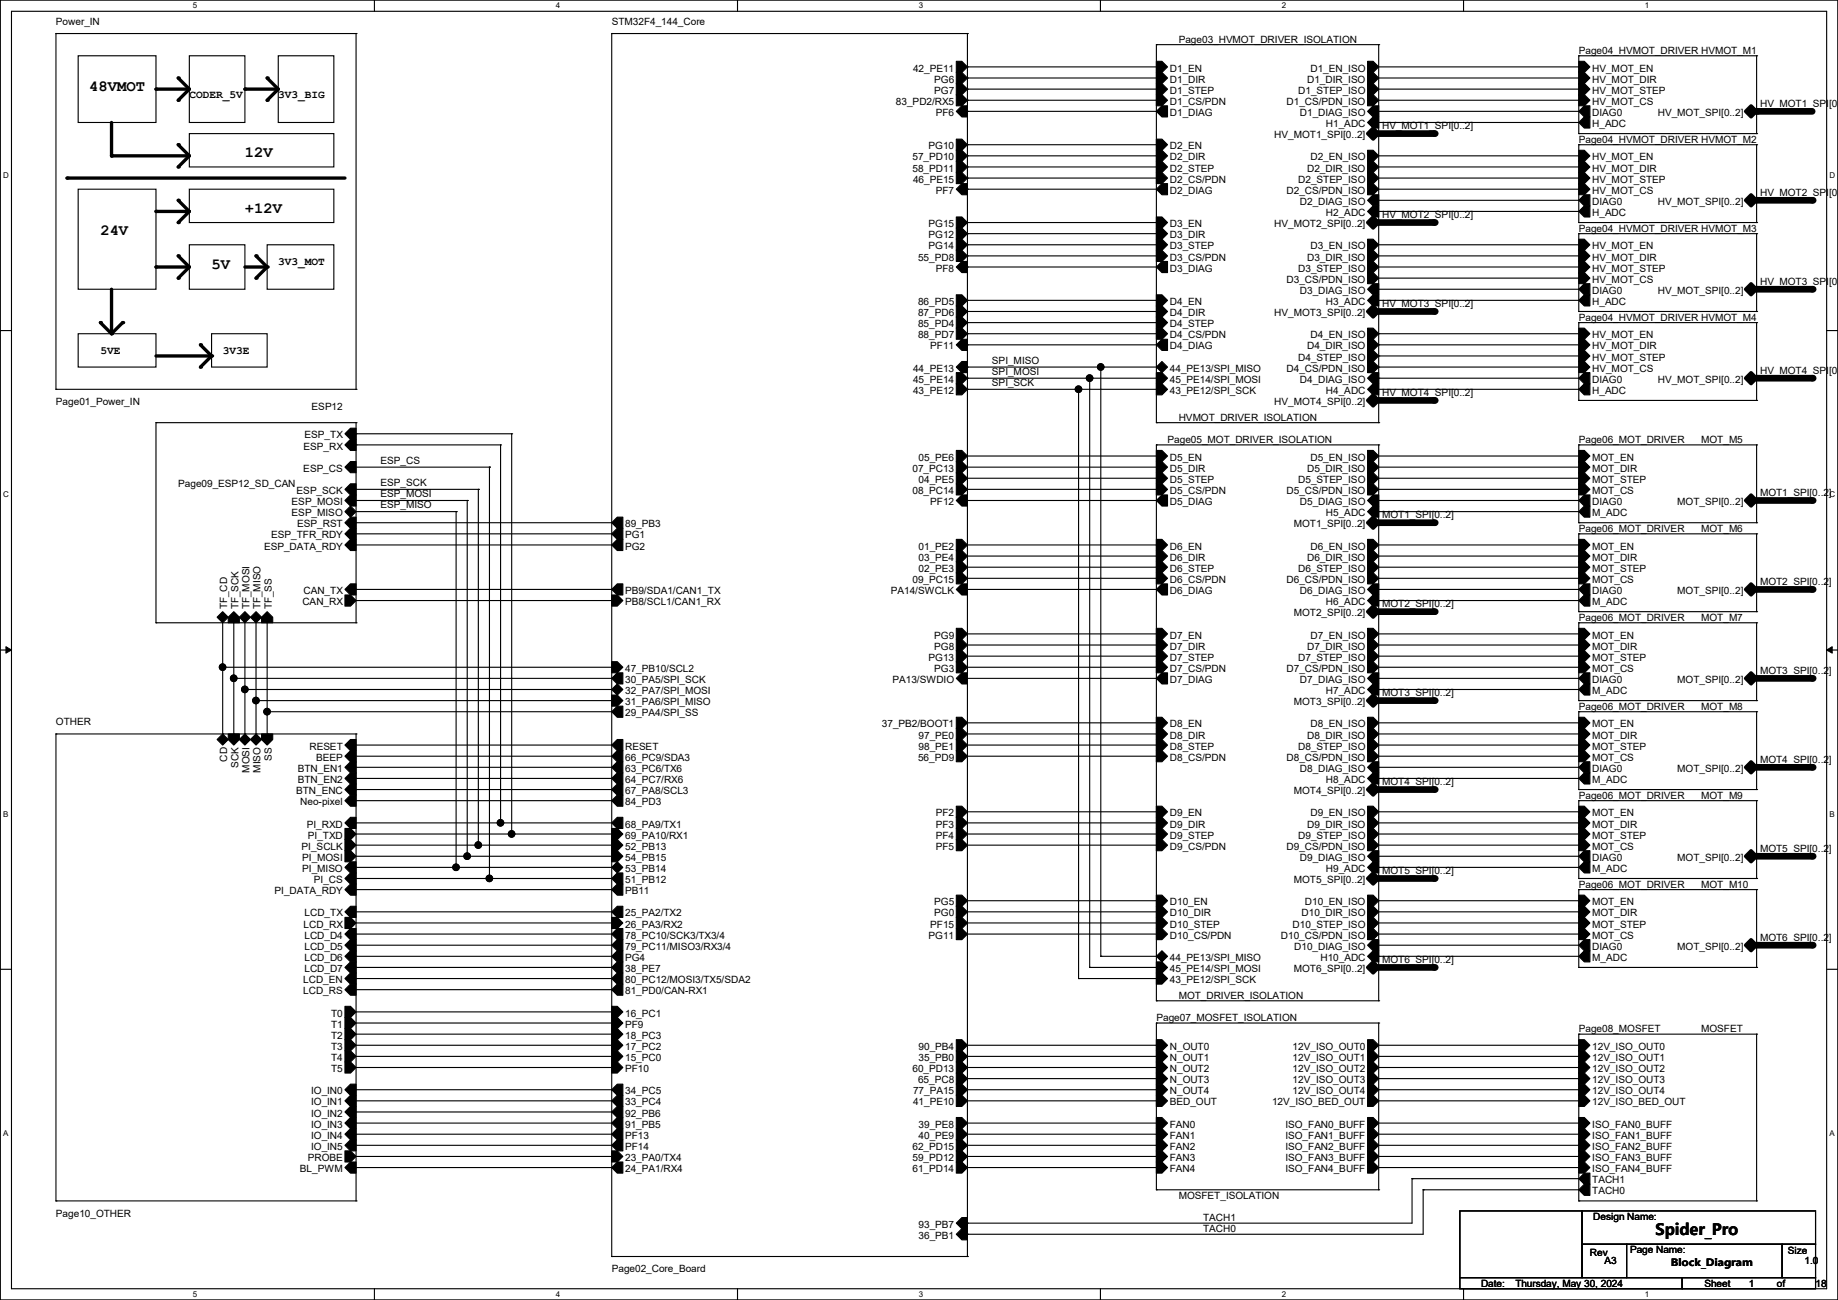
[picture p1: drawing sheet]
<svg xmlns="http://www.w3.org/2000/svg" width="420mm" height="297mm" viewBox="0 0 420 297" stroke-linecap="round" stroke-linejoin="round" font-family="sans-serif">
<defs><g id="words">
<g font-size="3.6">
<text x="20.4" y="20.7">48VMOT</text>
<text x="56" y="36">12V</text>
<text x="22.9" y="53.8">24V</text>
<text x="56" y="48.7">+12V</text>
<text x="48.3" y="61.4">5V</text>
<text x="378.3" y="282.2">Spider_Pro</text>
</g>
<g font-size="2.5">
<text x="43.3" y="22.4">CODER_5V</text>
<text x="63.6" y="22.4">3V3_BIG</text>
<text x="63.6" y="60.5">3V3_MOT</text>
<text x="22.9" y="80.9">5VE</text>
<text x="50.9" y="80.9">3V3E</text>
</g>
<g font-size="2.3">
<text x="12.8" y="5.7">Power_IN</text>
<text x="139.8" y="5.7">STM32F4_144_Core</text>
<text x="269.3" y="9.7">Page03_HVMOT_DRIVER_ISOLATION</text>
<text x="208.6" y="16.3">42_PE11</text>
<text x="267.3" y="16.3">D1_EN</text>
<text x="299.4" y="16.3">D1_EN_ISO</text>
<text x="360.8" y="12.3">Page04_HVMOT_DRIVER HVMOT_M1</text>
<text x="363.8" y="16.3">HV_MOT_EN</text>
<text x="204.7" y="24">83_PD2/RX5</text>
<text x="213.5" y="21.4">PG7</text>
<text x="213.5" y="18.9">PG6</text>
<text x="267.3" y="18.9">D1_DIR</text>
<text x="267.3" y="24">D1_CS/PDN</text>
<text x="267.3" y="21.4">D1_STEP</text>
<text x="294" y="24">D1_CS/PDN_ISO</text>
<text x="296.6" y="21.4">D1_STEP_ISO</text>
<text x="298.7" y="18.9">D1_DIR_ISO</text>
<text x="363.8" y="24">HV_MOT_CS</text>
<text x="363.8" y="18.9">HV_MOT_DIR</text>
<text x="363.8" y="21.4">HV_MOT_STEP</text>
<text x="213.8" y="26.5">PF6</text>
<text x="267.3" y="26.5">D1_DIAG</text>
<text x="297" y="26.5">D1_DIAG_ISO</text>
<text x="303" y="29">H1_ADC</text>
<text x="315.8" y="29.5">HV_MOT1_SPI[0..2]</text>
<text x="363.8" y="26.5">DIAG0</text>
<text x="363.8" y="29">H_ADC</text>
<text x="378.8" y="26.5">HV_MOT_SPI[0..2]</text>
<text x="402.2" y="24.5">HV_MOT1_SPI[0..</text>
<text x="212.2" y="34.1">PG10</text>
<text x="267.3" y="34.1">D2_EN</text>
<text x="291.2" y="31.6">HV_MOT1_SPI[0..2]</text>
<text x="360.8" y="32.6">Page04_HVMOT_DRIVER HVMOT_M2</text>
<text x="208.5" y="39.2">58_PD11</text>
<text x="208.5" y="36.7">57_PD10</text>
<text x="208.6" y="41.7">46_PE15</text>
<text x="267.3" y="36.7">D2_DIR</text>
<text x="267.3" y="41.7">D2_CS/PDN</text>
<text x="267.3" y="39.2">D2_STEP</text>
<text x="296.6" y="41.7">D2_STEP_ISO</text>
<text x="298.7" y="39.2">D2_DIR_ISO</text>
<text x="299.4" y="36.7">D2_EN_ISO</text>
<text x="363.8" y="36.7">HV_MOT_EN</text>
<text x="363.8" y="39.2">HV_MOT_DIR</text>
<text x="363.8" y="41.7">HV_MOT_STEP</text>
<text x="213.8" y="44.3">PF7</text>
<text x="267.3" y="44.3">D2_DIAG</text>
<text x="294" y="44.3">D2_CS/PDN_ISO</text>
<text x="297" y="46.8">D2_DIAG_ISO</text>
<text x="363.8" y="46.8">DIAG0</text>
<text x="363.8" y="44.3">HV_MOT_CS</text>
<text x="378.8" y="46.8">HV_MOT_SPI[0..2]</text>
<text x="402.2" y="44.8">HV_MOT2_SPI[0..</text>
<text x="212.2" y="51.9">PG15</text>
<text x="267.3" y="51.9">D3_EN</text>
<text x="291.2" y="51.9">HV_MOT2_SPI[0..2]</text>
<text x="303" y="49.4">H2_ADC</text>
<text x="315.8" y="49.9">HV_MOT2_SPI[0..2]</text>
<text x="360.8" y="52.9">Page04_HVMOT_DRIVER HVMOT_M3</text>
<text x="363.8" y="49.4">H_ADC</text>
<text x="209.8" y="59.5">55_PD8</text>
<text x="212.2" y="57">PG14</text>
<text x="212.2" y="54.4">PG12</text>
<text x="267.3" y="59.5">D3_CS/PDN</text>
<text x="267.3" y="54.4">D3_DIR</text>
<text x="267.3" y="57">D3_STEP</text>
<text x="298.7" y="59.5">D3_DIR_ISO</text>
<text x="299.4" y="57">D3_EN_ISO</text>
<text x="363.8" y="57">HV_MOT_EN</text>
<text x="363.8" y="59.5">HV_MOT_DIR</text>
<text x="213.8" y="62.1">PF8</text>
<text x="267.3" y="62.1">D3_DIAG</text>
<text x="294" y="64.6">D3_CS/PDN_ISO</text>
<text x="296.6" y="62.1">D3_STEP_ISO</text>
<text x="363.8" y="64.6">HV_MOT_CS</text>
<text x="363.8" y="62.1">HV_MOT_STEP</text>
<text x="402.2" y="65.1">HV_MOT3_SPI[0..</text>
<text x="209.8" y="69.7">86_PD5</text>
<text x="267.3" y="69.7">D4_EN</text>
<text x="297" y="67.1">D3_DIAG_ISO</text>
<text x="303" y="69.7">H3_ADC</text>
<text x="315.8" y="70.2">HV_MOT3_SPI[0..2]</text>
<text x="363.8" y="67.1">DIAG0</text>
<text x="363.8" y="69.7">H_ADC</text>
<text x="378.8" y="67.1">HV_MOT_SPI[0..2]</text>
<text x="209.8" y="74.8">85_PD4</text>
<text x="209.8" y="72.2">87_PD6</text>
<text x="209.8" y="77.3">88_PD7</text>
<text x="267.3" y="72.2">D4_DIR</text>
<text x="267.3" y="77.3">D4_CS/PDN</text>
<text x="267.3" y="74.8">D4_STEP</text>
<text x="291.2" y="72.2">HV_MOT3_SPI[0..2]</text>
<text x="299.4" y="77.3">D4_EN_ISO</text>
<text x="360.8" y="73.2">Page04_HVMOT_DRIVER HVMOT_M4</text>
<text x="363.8" y="77.3">HV_MOT_EN</text>
<text x="212.6" y="79.8">PF11</text>
<text x="226.7" y="83.1">SPI_MISO</text>
<text x="267.3" y="79.8">D4_DIAG</text>
<text x="296.6" y="82.4">D4_STEP_ISO</text>
<text x="298.7" y="79.8">D4_DIR_ISO</text>
<text x="363.8" y="79.8">HV_MOT_DIR</text>
<text x="363.8" y="82.4">HV_MOT_STEP</text>
<text x="208.6" y="87.5">45_PE14</text>
<text x="208.6" y="84.9">44_PE13</text>
<text x="226.7" y="85.7">SPI_MOSI</text>
<text x="226.7" y="88.2">SPI_SCK</text>
<text x="267.3" y="84.9">44_PE13/SPI_MISO</text>
<text x="267.3" y="87.5">45_PE14/SPI_MOSI</text>
<text x="294" y="84.9">D4_CS/PDN_ISO</text>
<text x="297" y="87.5">D4_DIAG_ISO</text>
<text x="363.8" y="87.5">DIAG0</text>
<text x="363.8" y="84.9">HV_MOT_CS</text>
<text x="378.8" y="87.5">HV_MOT_SPI[0..2]</text>
<text x="402.2" y="85.4">HV_MOT4_SPI[0..</text>
<text x="12.8" y="92.5">Page01_Power_IN</text>
<text x="71.2" y="93.6">ESP12</text>
<text x="208.6" y="90">43_PE12</text>
<text x="267.3" y="90">43_PE12/SPI_SCK</text>
<text x="291.2" y="92.5">HV_MOT4_SPI[0..2]</text>
<text x="303" y="90">H4_ADC</text>
<text x="315.8" y="90.5">HV_MOT4_SPI[0..2]</text>
<text x="363.8" y="90">H_ADC</text>
<text x="69.6" y="100.2">ESP_TX</text>
<text x="266.8" y="101.2">Page05_MOT_DRIVER_ISOLATION</text>
<text x="269.3" y="96.1">HVMOT_DRIVER_ISOLATION</text>
<text x="360.8" y="101.2">Page06_MOT_DRIVER</text>
<text x="388.7" y="101.2">MOT_M5</text>
<text x="69.3" y="107.8">ESP_CS</text>
<text x="69.3" y="102.7">ESP_RX</text>
<text x="87" y="106">ESP_CS</text>
<text x="208.5" y="107.8">07_PC13</text>
<text x="209.9" y="105.2">05_PE6</text>
<text x="267.3" y="105.2">D5_EN</text>
<text x="267.3" y="107.8">D5_DIR</text>
<text x="298.7" y="107.8">D5_DIR_ISO</text>
<text x="299.4" y="105.2">D5_EN_ISO</text>
<text x="363.8" y="105.2">MOT_EN</text>
<text x="363.8" y="107.8">MOT_DIR</text>
<text x="40.7" y="111.3">Page09_ESP12_SD_CAN</text>
<text x="67.8" y="112.9">ESP_SCK</text>
<text x="87" y="111.1">ESP_SCK</text>
<text x="87" y="113.6">ESP_MOSI</text>
<text x="208.5" y="112.9">08_PC14</text>
<text x="209.9" y="110.3">04_PE5</text>
<text x="267.3" y="112.9">D5_CS/PDN</text>
<text x="267.3" y="110.3">D5_STEP</text>
<text x="294" y="112.9">D5_CS/PDN_ISO</text>
<text x="296.6" y="110.3">D5_STEP_ISO</text>
<text x="363.8" y="110.3">MOT_STEP</text>
<text x="363.8" y="112.9">MOT_CS</text>
<text x="402.2" y="113.4">MOT1_SPI[0..2]</text>
<text x="66.6" y="115.4">ESP_MOSI</text>
<text x="66.6" y="117.9">ESP_MISO</text>
<text x="87" y="116.2">ESP_MISO</text>
<text x="212.6" y="115.4">PF12</text>
<text x="267.3" y="115.4">D5_DIAG</text>
<text x="297" y="115.4">D5_DIAG_ISO</text>
<text x="303" y="117.9">H5_ADC</text>
<text x="315.8" y="118.4">MOT1_SPI[0..2]</text>
<text x="363.8" y="115.4">DIAG0</text>
<text x="363.8" y="117.9">M_ADC</text>
<text x="383.3" y="115.4">MOT_SPI[0..2]</text>
<text x="60.3" y="125.6">ESP_DATA_RDY</text>
<text x="62" y="123">ESP_TFR_RDY</text>
<text x="67.9" y="120.5">ESP_RST</text>
<text x="142.8" y="120.5">89_PB3</text>
<text x="142.8" y="123">PG1</text>
<text x="142.8" y="125.6">PG2</text>
<text x="209.9" y="125.6">01_PE2</text>
<text x="267.3" y="125.6">D6_EN</text>
<text x="295.6" y="120.5">MOT1_SPI[0..2]</text>
<text x="299.4" y="125.6">D6_EN_ISO</text>
<text x="360.8" y="121.5">Page06_MOT_DRIVER</text>
<text x="363.8" y="125.6">MOT_EN</text>
<text x="388.7" y="121.5">MOT_M6</text>
<text x="209.9" y="128.1">03_PE4</text>
<text x="209.9" y="130.6">02_PE3</text>
<text x="267.3" y="128.1">D6_DIR</text>
<text x="267.3" y="130.6">D6_STEP</text>
<text x="296.6" y="130.6">D6_STEP_ISO</text>
<text x="298.7" y="128.1">D6_DIR_ISO</text>
<text x="363.8" y="130.6">MOT_STEP</text>
<text x="363.8" y="128.1">MOT_DIR</text>
<text x="69.3" y="135.7">CAN_TX</text>
<text x="142.8" y="135.7">PB9/SDA1/CAN1_TX</text>
<text x="203.6" y="135.7">PA14/SWCLK</text>
<text x="208.5" y="133.2">09_PC15</text>
<text x="267.3" y="135.7">D6_DIAG</text>
<text x="267.3" y="133.2">D6_CS/PDN</text>
<text x="294" y="133.2">D6_CS/PDN_ISO</text>
<text x="297" y="135.7">D6_DIAG_ISO</text>
<text x="363.8" y="135.7">DIAG0</text>
<text x="363.8" y="133.2">MOT_CS</text>
<text x="383.3" y="135.7">MOT_SPI[0..2]</text>
<text x="402.2" y="133.7">MOT2_SPI[0..2]</text>
<text x="51.9" y="139.2" transform="rotate(-90 51.9 139.2)">TF_CD</text>
<text x="54.5" y="139.2" transform="rotate(-90 54.5 139.2)">TF_SCK</text>
<text x="57" y="139.2" transform="rotate(-90 57 139.2)">TF_MOSI</text>
<text x="59.6" y="139.2" transform="rotate(-90 59.6 139.2)">TF_MISO</text>
<text x="62.1" y="139.2" transform="rotate(-90 62.1 139.2)">TF_SS</text>
<text x="69.1" y="138.3">CAN_RX</text>
<text x="142.8" y="138.3">PB8/SCL1/CAN1_RX</text>
<text x="295.6" y="140.8">MOT2_SPI[0..2]</text>
<text x="303" y="138.3">H6_ADC</text>
<text x="315.8" y="138.8">MOT2_SPI[0..2]</text>
<text x="360.8" y="141.8">Page06_MOT_DRIVER</text>
<text x="363.8" y="138.3">M_ADC</text>
<text x="388.7" y="141.8">MOT_M7</text>
<text x="213.5" y="145.9">PG9</text>
<text x="213.5" y="148.4">PG8</text>
<text x="267.3" y="145.9">D7_EN</text>
<text x="267.3" y="148.4">D7_DIR</text>
<text x="298.7" y="148.4">D7_DIR_ISO</text>
<text x="299.4" y="145.9">D7_EN_ISO</text>
<text x="363.8" y="145.9">MOT_EN</text>
<text x="363.8" y="148.4">MOT_DIR</text>
<text x="142.8" y="153.5">47_PB10/SCL2</text>
<text x="212.2" y="151">PG13</text>
<text x="213.5" y="153.5">PG3</text>
<text x="267.3" y="153.5">D7_CS/PDN</text>
<text x="267.3" y="151">D7_STEP</text>
<text x="294" y="153.5">D7_CS/PDN_ISO</text>
<text x="296.6" y="151">D7_STEP_ISO</text>
<text x="363.8" y="151">MOT_STEP</text>
<text x="363.8" y="153.5">MOT_CS</text>
<text x="402.2" y="154">MOT3_SPI[0..2]</text>
<text x="142.8" y="156">30_PA5/SPI_SCK</text>
<text x="142.8" y="158.6">32_PA7/SPI_MOSI</text>
<text x="142.8" y="161.1">31_PA6/SPI_MISO</text>
<text x="203.9" y="156">PA13/SWDIO</text>
<text x="267.3" y="156">D7_DIAG</text>
<text x="295.6" y="161.1">MOT3_SPI[0..2]</text>
<text x="297" y="156">D7_DIAG_ISO</text>
<text x="303" y="158.6">H7_ADC</text>
<text x="315.8" y="159.1">MOT3_SPI[0..2]</text>
<text x="363.8" y="156">DIAG0</text>
<text x="363.8" y="158.6">M_ADC</text>
<text x="383.3" y="156">MOT_SPI[0..2]</text>
<text x="12.8" y="165.7">OTHER</text>
<text x="142.8" y="163.7">29_PA4/SPI_SS</text>
<text x="201.5" y="166.2">37_PB2/BOOT1</text>
<text x="267.3" y="166.2">D8_EN</text>
<text x="299.4" y="166.2">D8_EN_ISO</text>
<text x="360.8" y="162.1">Page06_MOT_DRIVER</text>
<text x="363.8" y="166.2">MOT_EN</text>
<text x="388.7" y="162.1">MOT_M8</text>
<text x="62.1" y="173.8" transform="rotate(-90 62.1 173.8)">SS</text>
<text x="70.7" y="171.3">RESET</text>
<text x="72.2" y="173.8">BEEP</text>
<text x="142.8" y="173.8">66_PC9/SDA3</text>
<text x="142.8" y="171.3">RESET</text>
<text x="209.8" y="173.8">56_PD9</text>
<text x="209.9" y="168.7">97_PE0</text>
<text x="209.9" y="171.3">98_PE1</text>
<text x="267.3" y="168.7">D8_DIR</text>
<text x="267.3" y="173.8">D8_CS/PDN</text>
<text x="267.3" y="171.3">D8_STEP</text>
<text x="294" y="173.8">D8_CS/PDN_ISO</text>
<text x="296.6" y="171.3">D8_STEP_ISO</text>
<text x="298.7" y="168.7">D8_DIR_ISO</text>
<text x="363.8" y="171.3">MOT_STEP</text>
<text x="363.8" y="173.8">MOT_CS</text>
<text x="363.8" y="168.7">MOT_DIR</text>
<text x="51.9" y="174" transform="rotate(-90 51.9 174)">CD</text>
<text x="54.5" y="175.4" transform="rotate(-90 54.5 175.4)">SCK</text>
<text x="57" y="176.6" transform="rotate(-90 57 176.6)">MOSI</text>
<text x="59.6" y="176.6" transform="rotate(-90 59.6 176.6)">MISO</text>
<text x="68" y="176.4">BTN_EN1</text>
<text x="68" y="178.9">BTN_EN2</text>
<text x="142.8" y="176.4">63_PC6/TX6</text>
<text x="142.8" y="178.9">64_PC7/RX6</text>
<text x="297" y="176.4">D8_DIAG_ISO</text>
<text x="303" y="178.9">H8_ADC</text>
<text x="315.8" y="179.4">MOT4_SPI[0..2]</text>
<text x="363.8" y="176.4">DIAG0</text>
<text x="363.8" y="178.9">M_ADC</text>
<text x="383.3" y="176.4">MOT_SPI[0..2]</text>
<text x="402.2" y="174.3">MOT4_SPI[0..2]</text>
<text x="67.7" y="181.4">BTN_ENC</text>
<text x="68.6" y="184">Neo-pixel</text>
<text x="142.8" y="184">84_PD3</text>
<text x="142.8" y="181.4">67_PA8/SCL3</text>
<text x="295.6" y="181.4">MOT4_SPI[0..2]</text>
<text x="360.8" y="182.5">Page06_MOT_DRIVER</text>
<text x="388.7" y="182.5">MOT_M9</text>
<text x="70.1" y="189.1">PI_RXD</text>
<text x="70.4" y="191.6">PI_TXD</text>
<text x="142.8" y="189.1">68_PA9/TX1</text>
<text x="142.8" y="191.6">69_PA10/RX1</text>
<text x="213.8" y="186.5">PF2</text>
<text x="213.8" y="189.1">PF3</text>
<text x="213.8" y="191.6">PF4</text>
<text x="267.3" y="186.5">D9_EN</text>
<text x="267.3" y="189.1">D9_DIR</text>
<text x="267.3" y="191.6">D9_STEP</text>
<text x="296.6" y="191.6">D9_STEP_ISO</text>
<text x="298.7" y="189.1">D9_DIR_ISO</text>
<text x="299.4" y="186.5">D9_EN_ISO</text>
<text x="363.8" y="186.5">MOT_EN</text>
<text x="363.8" y="191.6">MOT_STEP</text>
<text x="363.8" y="189.1">MOT_DIR</text>
<text x="68.9" y="194.1">PI_SCLK</text>
<text x="69" y="196.7">PI_MOSI</text>
<text x="142.8" y="194.1">52_PB13</text>
<text x="142.8" y="196.7">54_PB15</text>
<text x="213.8" y="194.1">PF5</text>
<text x="267.3" y="194.1">D9_CS/PDN</text>
<text x="294" y="194.1">D9_CS/PDN_ISO</text>
<text x="297" y="196.7">D9_DIAG_ISO</text>
<text x="363.8" y="196.7">DIAG0</text>
<text x="363.8" y="194.1">MOT_CS</text>
<text x="383.3" y="196.7">MOT_SPI[0..2]</text>
<text x="402.2" y="194.6">MOT5_SPI[0..2]</text>
<text x="69" y="199.2">PI_MISO</text>
<text x="71.7" y="201.8">PI_CS</text>
<text x="142.8" y="201.8">51_PB12</text>
<text x="142.8" y="199.2">53_PB14</text>
<text x="295.6" y="201.8">MOT5_SPI[0..2]</text>
<text x="303" y="199.2">H9_ADC</text>
<text x="315.8" y="199.7">MOT5_SPI[0..2]</text>
<text x="360.8" y="202.8">Page06_MOT_DRIVER</text>
<text x="363.8" y="199.2">M_ADC</text>
<text x="388.7" y="202.8">MOT_M10</text>
<text x="62.7" y="204.3">PI_DATA_RDY</text>
<text x="69.6" y="209.4">LCD_TX</text>
<text x="142.8" y="209.4">25_PA2/TX2</text>
<text x="142.8" y="204.3">PB11</text>
<text x="213.5" y="209.4">PG0</text>
<text x="213.5" y="206.8">PG5</text>
<text x="267.3" y="206.8">D10_EN</text>
<text x="267.3" y="209.4">D10_DIR</text>
<text x="297.4" y="209.4">D10_DIR_ISO</text>
<text x="298.2" y="206.8">D10_EN_ISO</text>
<text x="363.8" y="206.8">MOT_EN</text>
<text x="363.8" y="209.4">MOT_DIR</text>
<text x="69.3" y="211.9">LCD_RX</text>
<text x="69.6" y="214.5">LCD_D4</text>
<text x="142.8" y="214.5">78_PC10/SCK3/TX3/4</text>
<text x="142.8" y="211.9">26_PA3/RX2</text>
<text x="212.2" y="214.5">PG11</text>
<text x="212.6" y="211.9">PF15</text>
<text x="267.3" y="214.5">D10_CS/PDN</text>
<text x="267.3" y="211.9">D10_STEP</text>
<text x="292.7" y="214.5">D10_CS/PDN_ISO</text>
<text x="295.4" y="211.9">D10_STEP_ISO</text>
<text x="363.8" y="211.9">MOT_STEP</text>
<text x="363.8" y="214.5">MOT_CS</text>
<text x="402.2" y="215">MOT6_SPI[0..2]</text>
<text x="69.6" y="217">LCD_D5</text>
<text x="69.6" y="219.5">LCD_D6</text>
<text x="142.8" y="217">79_PC11/MISO3/RX3/4</text>
<text x="142.8" y="219.5">PG4</text>
<text x="267.3" y="219.5">44_PE13/SPI_MISO</text>
<text x="295.8" y="217">D10_DIAG_ISO</text>
<text x="301.7" y="219.5">H10_ADC</text>
<text x="315.8" y="220">MOT6_SPI[0..2]</text>
<text x="363.8" y="217">DIAG0</text>
<text x="363.8" y="219.5">M_ADC</text>
<text x="383.3" y="217">MOT_SPI[0..2]</text>
<text x="69.3" y="224.6">LCD_EN</text>
<text x="69.3" y="227.2">LCD_RS</text>
<text x="69.6" y="222.1">LCD_D7</text>
<text x="142.8" y="224.6">80_PC12/MOSI3/TX5/SDA2</text>
<text x="142.8" y="222.1">38_PE7</text>
<text x="142.8" y="227.2">81_PD0/CAN-RX1</text>
<text x="267.3" y="224.6">43_PE12/SPI_SCK</text>
<text x="267.3" y="222.1">45_PE14/SPI_MOSI</text>
<text x="295.6" y="222.1">MOT6_SPI[0..2]</text>
<text x="75.7" y="232.2">T0</text>
<text x="142.8" y="232.2">16_PC1</text>
<text x="264.3" y="233.3">Page07_MOSFET_ISOLATION</text>
<text x="269.3" y="228.2">MOT_DRIVER_ISOLATION</text>
<text x="75.7" y="234.8">T1</text>
<text x="75.7" y="237.3">T2</text>
<text x="75.7" y="239.9">T3</text>
<text x="142.8" y="234.8">PF9</text>
<text x="142.8" y="239.9">17_PC2</text>
<text x="142.8" y="237.3">18_PC3</text>
<text x="209.9" y="239.9">90_PB4</text>
<text x="267.3" y="239.9">N_OUT0</text>
<text x="295.4" y="239.9">12V_ISO_OUT0</text>
<text x="360.8" y="235.8">Page08_MOSFET</text>
<text x="363.8" y="239.9">12V_ISO_OUT0</text>
<text x="388.7" y="235.8">MOSFET</text>
<text x="75.7" y="242.4">T4</text>
<text x="75.7" y="244.9">T5</text>
<text x="142.8" y="244.9">PF10</text>
<text x="142.8" y="242.4">15_PC0</text>
<text x="208.5" y="244.9">60_PD13</text>
<text x="209.9" y="242.4">35_PB0</text>
<text x="267.3" y="242.4">N_OUT1</text>
<text x="267.3" y="244.9">N_OUT2</text>
<text x="295.4" y="242.4">12V_ISO_OUT1</text>
<text x="295.4" y="244.9">12V_ISO_OUT2</text>
<text x="363.8" y="242.4">12V_ISO_OUT1</text>
<text x="363.8" y="244.9">12V_ISO_OUT2</text>
<text x="71.1" y="250">IO_IN0</text>
<text x="142.8" y="250">34_PC5</text>
<text x="208.6" y="250">77_PA15</text>
<text x="209.8" y="247.5">65_PC8</text>
<text x="267.3" y="247.5">N_OUT3</text>
<text x="267.3" y="250">N_OUT4</text>
<text x="295.4" y="247.5">12V_ISO_OUT3</text>
<text x="295.4" y="250">12V_ISO_OUT4</text>
<text x="363.8" y="247.5">12V_ISO_OUT3</text>
<text x="363.8" y="250">12V_ISO_OUT4</text>
<text x="71.1" y="252.6">IO_IN1</text>
<text x="71.1" y="255.1">IO_IN2</text>
<text x="71.1" y="257.6">IO_IN3</text>
<text x="142.8" y="257.6">91_PB5</text>
<text x="142.8" y="255.1">92_PB6</text>
<text x="142.8" y="252.6">33_PC4</text>
<text x="208.6" y="252.6">41_PE10</text>
<text x="209.9" y="257.6">39_PE8</text>
<text x="267.3" y="252.6">BED_OUT</text>
<text x="267.3" y="257.6">FAN0</text>
<text x="290.7" y="252.6">12V_ISO_BED_OUT</text>
<text x="293.7" y="257.6">ISO_FAN0_BUFF</text>
<text x="363.8" y="257.6">ISO_FAN0_BUFF</text>
<text x="363.8" y="252.6">12V_ISO_BED_OUT</text>
<text x="71.1" y="260.2">IO_IN4</text>
<text x="71.1" y="262.7">IO_IN5</text>
<text x="142.8" y="262.7">PF14</text>
<text x="142.8" y="260.2">PF13</text>
<text x="208.5" y="262.7">62_PD15</text>
<text x="209.9" y="260.2">40_PE9</text>
<text x="267.3" y="260.2">FAN1</text>
<text x="267.3" y="262.7">FAN2</text>
<text x="293.7" y="260.2">ISO_FAN1_BUFF</text>
<text x="293.7" y="262.7">ISO_FAN2_BUFF</text>
<text x="363.8" y="260.2">ISO_FAN1_BUFF</text>
<text x="363.8" y="262.7">ISO_FAN2_BUFF</text>
<text x="68.5" y="267.8">BL_PWM</text>
<text x="70.3" y="265.3">PROBE</text>
<text x="142.8" y="267.8">24_PA1/RX4</text>
<text x="142.8" y="265.3">23_PA0/TX4</text>
<text x="208.5" y="267.8">61_PD14</text>
<text x="208.5" y="265.3">59_PD12</text>
<text x="267.3" y="265.3">FAN3</text>
<text x="267.3" y="267.8">FAN4</text>
<text x="293.7" y="265.3">ISO_FAN3_BUFF</text>
<text x="293.7" y="267.8">ISO_FAN4_BUFF</text>
<text x="363.8" y="265.3">ISO_FAN3_BUFF</text>
<text x="363.8" y="267.8">ISO_FAN4_BUFF</text>
<text x="269.3" y="273.9">MOSFET_ISOLATION</text>
<text x="363.8" y="272.9">TACH0</text>
<text x="363.8" y="270.3">TACH1</text>
<text x="12.8" y="278">Page10_OTHER</text>
<text x="209.9" y="280.5">93_PB7</text>
<text x="274.9" y="281.5">TACH0</text>
<text x="274.9" y="278.9">TACH1</text>
<text x="364.1" y="278.7">Design Name:</text>
<text x="209.9" y="283">36_PB1</text>
<text x="363.3" y="286.9">Rev</text>
<text x="372.5" y="286.3">Page Name:</text>
<text x="408.5" y="286.6">Size</text>
<text x="139.8" y="290.7">Page02_Core_Board</text>
<text x="338.4" y="294">Date:</text>
<text x="346.3" y="294">Thursday, May 30, 2024</text>
<text x="366.6" y="288.9">A3</text>
<text x="381.8" y="289.2">Block_Diagram</text>
<text x="389.5" y="294">Sheet</text>
<text x="399.7" y="294">1</text>
<text x="406" y="294">of</text>
<text x="412.4" y="288.9">1.0</text>
<text x="414.9" y="294">18</text>
</g>
<g font-size="1.8">
<text x="44.1" y="1.9">5</text>
<text x="127" y="1.9">4</text>
<text x="210" y="1.9">3</text>
<text x="292.9" y="1.9">2</text>
<text x="375.9" y="1.9">1</text>
<text x=".7" y="40.6">D</text>
<text x="418" y="40.6">D</text>
<text x=".7" y="113.6">C</text>
<text x="418" y="113.6">C</text>
<text x=".7" y="186.6">B</text>
<text x="418" y="186.6">B</text>
<text x=".7" y="259.5">A</text>
<text x="418" y="259.5">A</text>
<text x="44.1" y="296.3">5</text>
<text x="127" y="296.3">4</text>
<text x="210" y="296.3">3</text>
<text x="292.9" y="296.3">2</text>
<text x="375.9" y="296.3">1</text>
</g>
</g></defs>
<path d="M.1 0h419.8v297h-419.8zM2.6 2.6h414.8v291.8h-414.8z" fill="none" stroke="#000" stroke-width=".25"/>
<g fill="#fff">
<path d="M44.1 .3h.9v2h-.9z"/>
<path d="M44.1 294.7h.9v2h-.9z"/>
</g>
<path d="M85.6 0v2.6M85.6 294.4v2.6" fill="none" stroke="#000" stroke-width=".25"/>
<g fill="#fff">
<path d="M127 .3h1v2h-1z"/>
<path d="M127 294.7h1v2h-1z"/>
</g>
<path d="M168.5 0v2.6M168.5 294.4v2.6" fill="none" stroke="#000" stroke-width=".25"/>
<g fill="#fff">
<path d="M210 .3h.9v2h-.9z"/>
<path d="M210 294.7h.9v2h-.9z"/>
</g>
<path d="M251.5 0v2.6M251.5 294.4v2.6" fill="none" stroke="#000" stroke-width=".25"/>
<g fill="#fff">
<path d="M292.9 .3h1v2h-1z"/>
<path d="M292.9 294.7h1v2h-1z"/>
</g>
<path d="M334.4 0v2.6M334.4 294.4v2.6" fill="none" stroke="#000" stroke-width=".25"/>
<g fill="#fff">
<path d="M375.9 .3h1v2h-1z"/>
<path d="M375.9 294.7h1v2h-1z"/>
<path d="M.7 39h1.3v2h-1.3z"/>
<path d="M418 39h1.3v2h-1.3z"/>
<path d="M.7 112h1.3v2h-1.3z"/>
<path d="M418 112h1.3v2h-1.3z"/>
</g>
<path d="M.1 75.5h2.5M417.4 75.5h2.5" fill="none" stroke="#000" stroke-width=".25"/>
<g fill="#fff">
<path d="M.7 185h1.2v1.9h-1.2z"/>
<path d="M418 185h1.2v1.9h-1.2z"/>
</g>
<path d="M.1 148.5h2.5M417.4 148.5h2.5" fill="none" stroke="#000" stroke-width=".25"/>
<path d="M1.4 147.7l1.2 .8-1.2 .7zM417.4 148.5l1.3-.8v1.5z" fill="#000" stroke="#000" stroke-width=".23"/>
<g fill="#fff">
<path d="M.7 257.9h1.2v2h-1.2z"/>
<path d="M418 257.9h1.2v2h-1.2z"/>
</g>
<g fill="none" stroke="#000" stroke-width=".25">
<path d="M12.8 7.7h.1M12.8 7.7v81.2M12.8 7.7h68.6M17.9 12.7h17.7v15.3h-17.7zM43.3 12.7h12.7v15.3h-12.7zM63.6 12.7h12.7v15.3h-12.7zM81.4 7.7h.1M81.4 7.7v81.2M139.8 7.7h.1M139.8 7.7h81.3M139.8 7.7v279.4M221.1 7.7h.1"/>
<path d="M221.1 15.3h.1M221.1 17.8h.1M221.1 7.7v279.4M221.1 15.3h43.1M221.1 17.8h43.1M264.2 10.2h.1M264.2 10.2h50.8M264.2 10.2v86.4M315 10.2h.1M315 10.2v86.4M315 15.3h45.8M315 17.8h45.8"/>
<path d="M360.8 12.7h.1M360.8 15.3h.1M360.8 17.8h.1M360.8 12.7v17.8M360.8 12.7h40.6M401.4 12.7h.1M401.4 12.7v17.8M43.3 30.5h33v7.6h-33zM221.1 20.4h.1M221.1 22.9h.1M221.1 25.4h.1M221.1 33.1h.1"/>
<path d="M221.1 35.6h.1M221.1 38.1h.1M221.1 33.1h43.1M221.1 20.4h43.1M221.1 22.9h43.1M221.1 25.4h43.1M221.1 35.6h43.1M221.1 38.1h43.1M315 20.4h45.8M315 22.9h45.8M315 25.4h45.8M315 35.6h45.8"/>
<path d="M315 38.1h45.8M315 28h45.8M360.8 33.1h.1M360.8 30.5h.1M360.8 20.4h.1M360.8 22.9h.1M360.8 25.4h.1M360.8 35.6h.1M360.8 38.1h.1M360.8 28h.1M360.8 33.1v17.7M360.8 33.1h40.6"/>
<path d="M360.8 30.5h40.6M401.4 33.1h.1M401.4 30.5h.1M401.4 33.1v17.7M17.9 43.2h17.7v22.9h-17.7zM43.3 43.2h33v7.6h-33zM43.3 55.9h12.7v10.2h-12.7zM61 55.9h15.3v10.2h-15.3zM221.1 40.7h.1M221.1 43.2h.1M221.1 50.8h.1M221.1 53.4h.1"/>
<path d="M221.1 55.9h.1M221.1 58.5h.1M221.1 50.8h43.1M221.1 53.4h43.1M221.1 40.7h43.1M221.1 43.2h43.1M221.1 55.9h43.1M221.1 58.5h43.1M315 40.7h45.8M315 43.2h45.8M315 55.9h45.8M315 58.5h45.8"/>
<path d="M315 45.8h45.8M315 48.3h45.8M360.8 50.8h.1M360.8 53.4h.1M360.8 43.2h.1M360.8 45.8h.1M360.8 55.9h.1M360.8 58.5h.1M360.8 40.7h.1M360.8 48.3h.1M360.8 53.4v17.8M360.8 50.8h40.6"/>
<path d="M360.8 53.4h40.6M401.4 50.8h.1M401.4 53.4h.1M401.4 53.4v17.8M17.9 76.2h17.7v7.7h-17.7zM48.3 76.2h12.7v7.7h-12.7zM221.1 61h.1M221.1 68.6h.1M221.1 71.2h.1M221.1 73.7h.1M221.1 76.2h.1M221.1 78.8h.1"/>
<path d="M221.1 71.2h43.1M221.1 73.7h43.1M221.1 61h43.1M221.1 68.6h43.1M221.1 76.2h43.1M221.1 78.8h43.1M315 76.2h.1M315 78.8h.1M315 61h45.8M315 68.6h45.8M315 76.2h45.8M315 78.8h45.8"/>
<path d="M315 63.5h45.8M315 66.1h45.8M360.8 71.2h.1M360.8 73.7h.1M360.8 63.5h.1M360.8 66.1h.1M360.8 68.6h.1M360.8 61h.1M360.8 73.7v17.8M360.8 71.2h40.6M360.8 73.7h40.6M401.4 71.2h.1"/>
<path d="M401.4 73.7h.1M401.4 73.7v17.8M12.8 88.9h.1M12.8 88.9h68.6M35.6 96.6h.1M35.6 96.6h45.8M35.6 96.6v45.7M81.4 96.6h.1M81.4 88.9h.1M81.4 99.1h.1M81.4 96.6v45.7M81.4 99.1h35.5"/>
<path d="M116.9 99.1h.1M116.9 99.1v91.4M221.1 83.9h.1M221.1 86.4h.1M221.1 88.9h.1M221.1 88.9h43.1M221.1 83.9h43.1M221.1 86.4h43.1M246.5 88.9h.1M246.5 88.9v134.7M249 86.4h.1M249 86.4v134.6"/>
<path d="M251.5 83.9h.1M251.5 83.9v134.6M264.2 96.6h.1M264.2 96.6h50.8M315 96.6h.1M315 86.4h.1M315 81.3h.1M315 83.9h.1M315 88.9h45.8M315 83.9h45.8M315 86.4h45.8M315 81.3h45.8"/>
<path d="M360.8 91.5h.1M360.8 88.9h.1M360.8 91.5h40.6M401.4 91.5h.1M81.4 101.6h.1M81.4 101.6h33M81.4 119.4h58.4M81.4 106.7h30.4M81.4 111.8h27.9M81.4 114.3h25.4M81.4 116.9h22.8M104.2 116.9h.1"/>
<path d="M104.2 116.9v81.3M106.8 114.3h.1M106.8 114.3v81.3M109.3 111.8h.1M109.3 111.8v81.3M111.8 106.7h.1M111.8 106.7v94M114.4 101.6h.1M114.4 101.6v86.4M139.8 119.4h.1M221.1 106.7h43.1M221.1 111.8h43.1"/>
<path d="M221.1 114.3h43.1M221.1 104.2h43.1M221.1 109.3h43.1M264.2 101.6h.1M264.2 104.2h.1M264.2 106.7h.1M264.2 109.3h.1M264.2 111.8h.1M264.2 114.3h.1M264.2 101.6v127M264.2 101.6h50.8M315 101.6h.1"/>
<path d="M315 116.9h.1M315 101.6v127M315 106.7h45.8M315 111.8h45.8M315 114.3h45.8M315 116.9h45.8M315 104.2h45.8M315 109.3h45.8M360.8 119.4h.1M360.8 101.6h.1M360.8 104.2h.1M360.8 106.7h.1"/>
<path d="M360.8 109.3h.1M360.8 111.8h.1M360.8 114.3h.1M360.8 101.6v17.8M360.8 101.6h40.6M360.8 119.4h40.6M401.4 101.6h.1M401.4 119.4h.1M401.4 101.6v17.8M81.4 137.2h.1M81.4 134.7h.1M81.4 122h58.4"/>
<path d="M81.4 137.2h58.4M81.4 134.7h58.4M81.4 124.5h58.4M139.8 124.5h.1M139.8 122h.1M221.1 134.7h43.1M221.1 124.5h43.1M221.1 127h43.1M221.1 129.6h43.1M221.1 132.1h43.1M264.2 124.5h.1M264.2 127h.1"/>
<path d="M264.2 129.6h.1M264.2 132.1h.1M264.2 134.7h.1M315 137.2h.1M315 137.2h45.8M315 134.7h45.8M315 124.5h45.8M315 127h45.8M315 129.6h45.8M315 132.1h45.8M360.8 139.7h.1M360.8 122h.1"/>
<path d="M360.8 124.5h.1M360.8 127h.1M360.8 129.6h.1M360.8 132.1h.1M360.8 134.7h.1M360.8 122h40.6M360.8 139.7h40.6M360.8 122v17.7M401.4 122h.1M401.4 139.7h.1M401.4 122v17.7M35.6 142.3h.1"/>
<path d="M35.6 142.3h45.8M50.9 152.4h.1M50.9 142.3v25.4M50.9 152.4h88.9M53.4 155h.1M53.4 142.3v25.4M53.4 155h86.4M56 157.5h.1M56 142.3v25.4M56 157.5h83.8M58.5 142.3v25.4M61 142.3v25.4"/>
<path d="M81.4 142.3h.1M221.1 155h43.1M221.1 152.4h43.1M221.1 144.8h43.1M221.1 147.4h43.1M221.1 149.9h43.1M264.2 144.8h.1M264.2 147.4h.1M264.2 149.9h.1M264.2 152.4h.1M264.2 155h.1M315 157.5h.1"/>
<path d="M315 157.5h45.8M315 155h45.8M315 152.4h45.8M315 144.8h45.8M315 147.4h45.8M315 149.9h45.8M360.8 142.3h.1M360.8 144.8h.1M360.8 147.4h.1M360.8 149.9h.1M360.8 152.4h.1M360.8 155h.1"/>
<path d="M360.8 142.3v17.8M360.8 142.3h40.6M401.4 142.3h.1M401.4 142.3v17.8M12.8 167.7h.1M12.8 167.7h68.6M12.8 167.7v106.7M50.9 167.7h.1M53.4 167.7h.1M56 167.7h.1M58.5 160.1h.1M58.5 167.7h.1"/>
<path d="M58.5 160.1h81.3M61 162.6h.1M61 167.7h.1M61 162.6h78.8M81.4 167.7h.1M81.4 167.7v106.7M81.4 175.3h58.4M81.4 177.8h58.4M81.4 172.8h58.4M81.4 170.2h58.4M139.8 175.3h.1M139.8 177.8h.1"/>
<path d="M139.8 172.8h.1M139.8 170.2h.1M221.1 167.7h43.1M221.1 172.8h43.1M221.1 170.2h43.1M221.1 165.1h43.1M264.2 165.1h.1M264.2 167.7h.1M264.2 170.2h.1M264.2 172.8h.1M315 167.7h45.8M315 175.3h45.8"/>
<path d="M315 177.8h45.8M315 172.8h45.8M315 170.2h45.8M315 165.1h45.8M360.8 160.1h.1M360.8 162.6h.1M360.8 165.1h.1M360.8 167.7h.1M360.8 170.2h.1M360.8 172.8h.1M360.8 175.3h.1M360.8 177.8h.1"/>
<path d="M360.8 162.6v17.8M360.8 160.1h40.6M360.8 162.6h40.6M401.4 160.1h.1M401.4 162.6h.1M401.4 162.6v17.8M81.4 180.4h58.4M81.4 182.9h58.4M81.4 195.6h58.4M81.4 198.2h58.4M81.4 193.1h58.4M81.4 190.5h58.4"/>
<path d="M81.4 188h58.4M104.2 198.2h.1M106.8 195.6h.1M109.3 193.1h.1M114.4 188h.1M116.9 190.5h.1M139.8 180.4h.1M139.8 182.9h.1M221.1 193.1h43.1M221.1 190.5h43.1M221.1 188h43.1M221.1 185.5h43.1"/>
<path d="M264.2 185.5h.1M264.2 188h.1M264.2 190.5h.1M264.2 193.1h.1M315 198.2h.1M315 195.6h45.8M315 198.2h45.8M315 193.1h45.8M315 190.5h45.8M315 188h45.8M315 185.5h45.8M360.8 180.4h.1"/>
<path d="M360.8 182.9h.1M360.8 185.5h.1M360.8 188h.1M360.8 190.5h.1M360.8 193.1h.1M360.8 195.6h.1M360.8 182.9v17.8M360.8 180.4h40.6M360.8 182.9h40.6M401.4 180.4h.1M401.4 182.9h.1M401.4 182.9v17.8"/>
<path d="M81.4 200.7h58.4M81.4 203.2h58.4M81.4 215.9h58.4M81.4 218.5h58.4M81.4 213.4h58.4M81.4 210.9h58.4M81.4 208.3h58.4M111.8 200.7h.1M139.8 215.9h.1M139.8 218.5h.1M139.8 213.4h.1M139.8 210.9h.1"/>
<path d="M139.8 208.3h.1M139.8 203.2h.1M221.1 213.4h43.1M221.1 210.9h43.1M221.1 208.3h43.1M221.1 205.8h43.1M251.5 218.5h.1M251.5 218.5h12.7M264.2 205.8h.1M264.2 208.3h.1M264.2 210.9h.1M264.2 213.4h.1"/>
<path d="M315 218.5h.1M315 215.9h45.8M315 218.5h45.8M315 213.4h45.8M315 210.9h45.8M315 208.3h45.8M315 205.8h45.8M360.8 200.7h.1M360.8 203.2h.1M360.8 205.8h.1M360.8 208.3h.1M360.8 210.9h.1"/>
<path d="M360.8 213.4h.1M360.8 215.9h.1M360.8 203.2v17.8M360.8 200.7h40.6M360.8 203.2h40.6M401.4 200.7h.1M401.4 203.2h.1M401.4 203.2v17.8M.1 221.4h2.5M81.4 236.3h58.4M81.4 221h58.4M81.4 233.7h58.4"/>
<path d="M81.4 238.8h58.4M81.4 231.2h58.4M81.4 223.6h58.4M81.4 226.1h58.4M139.8 231.2h.1M139.8 233.7h.1M139.8 236.3h.1M139.8 238.8h.1M139.8 221h.1M139.8 223.6h.1M139.8 226.1h.1M221.1 238.8h43.1"/>
<path d="M246.5 223.6h.1M246.5 223.6h17.7M249 221h.1M249 221h15.2M264.2 228.6h.1M264.2 233.7h.1M264.2 238.8h.1M264.2 233.7v38.1M264.2 228.6h50.8M264.2 233.7h50.8M315 228.6h.1M315 233.7h.1"/>
<path d="M315 233.7v38.1M315 238.8h45.8M360.8 236.3h.1M360.8 221h.1M360.8 238.8h.1M360.8 236.3v38.1M360.8 236.3h40.6M360.8 221h40.6M401.4 236.3h.1M401.4 221h.1M401.4 236.3v38.1M417.4 221.4h2.5"/>
<path d="M81.4 241.3h58.4M81.4 243.9h58.4M81.4 249h58.4M81.4 251.5h58.4M81.4 256.6h58.4M81.4 259.1h58.4M81.4 254h58.4M139.8 241.3h.1M139.8 243.9h.1M139.8 249h.1M139.8 251.5h.1M139.8 254h.1"/>
<path d="M139.8 256.6h.1M139.8 259.1h.1M221.1 241.3h43.1M221.1 243.9h43.1M221.1 246.4h43.1M221.1 249h43.1M221.1 251.5h43.1M221.1 256.6h43.1M221.1 259.1h43.1M264.2 241.3h.1M264.2 243.9h.1M264.2 246.4h.1"/>
<path d="M264.2 249h.1M264.2 251.5h.1M264.2 256.6h.1M264.2 259.1h.1M315 241.3h45.8M315 243.9h45.8M315 246.4h45.8M315 249h45.8M315 251.5h45.8M315 256.6h45.8M315 259.1h45.8M360.8 241.3h.1"/>
<path d="M360.8 243.9h.1M360.8 246.4h.1M360.8 249h.1M360.8 251.5h.1M360.8 256.6h.1M360.8 259.1h.1M12.8 274.4h.1M12.8 274.4h68.6M81.4 274.4h.1M81.4 261.7h58.4M81.4 264.2h58.4M81.4 266.7h58.4"/>
<path d="M139.8 261.7h.1M139.8 264.2h.1M139.8 266.7h.1M221.1 279.4h.1M221.1 261.7h43.1M221.1 264.2h43.1M221.1 266.7h43.1M264.2 271.8h.1M264.2 261.7h.1M264.2 264.2h.1M264.2 266.7h.1M264.2 271.8h50.8"/>
<path d="M315 271.8h.1M315 261.7h45.8M315 264.2h45.8M315 266.7h45.8M322.7 269.3h.1M322.7 269.3h38.1M322.7 269.3v10.1h-101.6M325.2 271.8h.1M325.2 271.8h35.6M325.2 271.8v10.2h-104.1M333.6 276.6h27.9v15.3h-27.9zM360.8 274.4h.1"/>
<path d="M360.8 261.7h.1M360.8 264.2h.1M360.8 266.7h.1M360.8 274.4h40.6M361.5 276.6h53.4v7.7h-53.4zM401.4 274.4h.1M139.8 287.1h.1M139.8 287.1h81.3M221.1 287.1h.1M221.1 282h.1M333.6 291.9h50.8v2.5h-50.8zM361.5 284.3h10.2v7.6h-10.2z"/>
<path d="M371.7 284.3h35.5v7.6h-35.5zM384.4 291.9h30.5v2.5h-30.5zM407.2 284.3h7.7v7.6h-7.7z"/>
</g>
<g fill="none" stroke="#000" stroke-width=".76">
<path d="M40.7 17.8l2.6 2.6M61 17.8l2.6 2.6M25.5 28v7.6h17.8M35.6 20.4h7.7M40.7 33.1l2.6 2.5M43.3 20.4l-2.6 2.5M43.3 35.6l-2.6 2.5M56 20.4h7.6M63.6 20.4l-2.6 2.5M15.3 40.7h63.5M35.6 48.3h7.7M40.7 45.8l2.6 2.5"/>
<path d="M40.7 58.5l2.6 2.5M43.3 48.3l-2.6 2.5M58.5 58.5l2.5 2.5M22.9 73.7l2.6 2.5M25.5 66.1v10.1M28 73.7l-2.5 2.5M35.6 61h7.7M43.3 61l-2.6 2.5M45.8 78.8l2.5 2.5M56 61h5M61 61l-2.5 2.5M35.6 81.3h12.7"/>
<path d="M48.3 81.3l-2.5 2.6"/>
</g>
<g fill="#000">
<circle cx="40.7" cy="17.8" r=".38"/>
<circle cx="61" cy="17.8" r=".38"/>
<circle cx="25.5" cy="35.6" r=".38"/>
<circle cx="35.6" cy="20.4" r=".38"/>
<circle cx="40.7" cy="38.1" r=".38"/>
<circle cx="40.7" cy="33.1" r=".38"/>
<circle cx="40.7" cy="22.9" r=".38"/>
<circle cx="56" cy="20.4" r=".38"/>
<circle cx="61" cy="22.9" r=".38"/>
<circle cx="327.7" cy="30.5" r=".76"/>
<circle cx="401.4" cy="25.4" r=".76"/>
<circle cx="15.3" cy="40.7" r=".38"/>
<circle cx="35.6" cy="48.3" r=".38"/>
<circle cx="40.7" cy="45.8" r=".38"/>
<circle cx="40.7" cy="50.8" r=".38"/>
<circle cx="40.7" cy="58.5" r=".38"/>
<circle cx="58.5" cy="58.5" r=".38"/>
<circle cx="327.7" cy="50.8" r=".76"/>
<circle cx="414.1" cy="45.8" r=".76"/>
<circle cx="22.9" cy="73.7" r=".38"/>
<circle cx="25.5" cy="76.2" r=".38"/>
<circle cx="28" cy="73.7" r=".38"/>
<circle cx="35.6" cy="61" r=".38"/>
<circle cx="40.7" cy="63.5" r=".38"/>
<circle cx="45.8" cy="78.8" r=".38"/>
<circle cx="58.5" cy="63.5" r=".38"/>
<circle cx="61" cy="61" r=".38"/>
<circle cx="327.7" cy="71.2" r=".76"/>
<circle cx="414.1" cy="66.1" r=".76"/>
<circle cx="45.8" cy="83.9" r=".38"/>
<circle cx="48.3" cy="81.3" r=".38"/>
<circle cx="327.7" cy="91.5" r=".76"/>
<circle cx="414.1" cy="86.4" r=".76"/>
<circle cx="327.7" cy="119.4" r=".76"/>
<circle cx="414.1" cy="114.3" r=".76"/>
<circle cx="327.7" cy="139.7" r=".76"/>
<circle cx="414.1" cy="134.7" r=".76"/>
<circle cx="414.1" cy="155" r=".76"/>
<circle cx="327.7" cy="160.1" r=".76"/>
<circle cx="414.1" cy="175.3" r=".76"/>
<circle cx="327.7" cy="180.4" r=".76"/>
<circle cx="414.1" cy="195.6" r=".76"/>
<circle cx="327.7" cy="200.7" r=".76"/>
<circle cx="414.1" cy="215.9" r=".76"/>
<circle cx="327.7" cy="221" r=".76"/>
</g>
<g fill="#000" stroke="#000" stroke-width=".25">
<path d="M218.5 14h1.3l1.3 1.3-1.3 1.3h-1.3z" fill-rule="evenodd"/>
<path d="M218.5 16.6h1.3l1.3 1.2-1.3 1.3h-1.3z" fill-rule="evenodd"/>
<path d="M264.2 14h1.3l1.3 1.3-1.3 1.3h-1.3z" fill-rule="evenodd"/>
<path d="M264.2 16.6h1.3l1.3 1.2-1.3 1.3h-1.3z" fill-rule="evenodd"/>
<path d="M312.5 14h1.3l1.2 1.3-1.2 1.3h-1.3z" fill-rule="evenodd"/>
<path d="M312.5 16.6h1.3l1.2 1.2-1.2 1.3h-1.3z" fill-rule="evenodd"/>
<path d="M360.8 14h1.2l1.3 1.3-1.3 1.3h-1.2z" fill-rule="evenodd"/>
<path d="M360.8 16.6h1.2l1.3 1.2-1.3 1.3h-1.2z" fill-rule="evenodd"/>
<path d="M218.5 21.6h1.3l1.3 1.3-1.3 1.3h-1.3z" fill-rule="evenodd"/>
<path d="M218.5 31.8h1.3l1.3 1.3-1.3 1.2h-1.3z" fill-rule="evenodd"/>
<path d="M218.5 19.1h1.3l1.3 1.3-1.3 1.2h-1.3z" fill-rule="evenodd"/>
<path d="M218.5 36.9h1.3l1.3 1.2-1.3 1.3h-1.3z" fill-rule="evenodd"/>
<path d="M218.5 34.3h1.3l1.3 1.3-1.3 1.3h-1.3z" fill-rule="evenodd"/>
<path d="M218.5 25.4l1.3-1.2h1.3v2.5h-1.3z" fill-rule="evenodd"/>
<path d="M264.2 31.8h1.3l1.3 1.3-1.3 1.2h-1.3z" fill-rule="evenodd"/>
<path d="M264.2 34.3h1.3l1.3 1.3-1.3 1.3h-1.3z" fill-rule="evenodd"/>
<path d="M264.2 25.4l1.3-1.2h1.3v2.5h-1.3z" fill-rule="evenodd"/>
<path d="M264.2 21.6h1.3l1.3 1.3-1.3 1.3h-1.3z" fill-rule="evenodd"/>
<path d="M264.2 19.1h1.3l1.3 1.3-1.3 1.2h-1.3z" fill-rule="evenodd"/>
<path d="M264.2 36.9h1.3l1.3 1.2-1.3 1.3h-1.3z" fill-rule="evenodd"/>
<path d="M312.5 34.3h1.3l1.2 1.3-1.2 1.3h-1.3z" fill-rule="evenodd"/>
<path d="M312.5 36.9h1.3l1.2 1.2-1.2 1.3h-1.3z" fill-rule="evenodd"/>
<path d="M312.5 25.4l1.3-1.2h1.2v2.5h-1.2z" fill-rule="evenodd"/>
<path d="M312.5 21.6h1.3l1.2 1.3-1.2 1.3h-1.3z" fill-rule="evenodd"/>
<path d="M312.5 19.1h1.3l1.2 1.3-1.2 1.2h-1.3z" fill-rule="evenodd"/>
<path d="M312.5 28l1.3-1.3h1.2v2.6h-1.2z" fill-rule="evenodd"/>
<path d="M360.8 34.3h1.2l1.3 1.3-1.3 1.3h-1.2z" fill-rule="evenodd"/>
<path d="M360.8 36.9h1.2l1.3 1.2-1.3 1.3h-1.2z" fill-rule="evenodd"/>
<path d="M360.8 25.4l1.2-1.2h1.3v2.5h-1.3z" fill-rule="evenodd"/>
<path d="M360.8 21.6h1.2l1.3 1.3-1.3 1.3h-1.2z" fill-rule="evenodd"/>
<path d="M360.8 19.1h1.2l1.3 1.3-1.3 1.2h-1.2z" fill-rule="evenodd"/>
<path d="M360.8 28l1.2-1.3h1.3v2.6h-1.3z" fill-rule="evenodd"/>
<path d="M218.5 54.7h1.3l1.3 1.2-1.3 1.3h-1.3z" fill-rule="evenodd"/>
<path d="M218.5 49.6h1.3l1.3 1.2-1.3 1.3h-1.3z" fill-rule="evenodd"/>
<path d="M218.5 52.1h1.3l1.3 1.3-1.3 1.3h-1.3z" fill-rule="evenodd"/>
<path d="M218.5 57.2h1.3l1.3 1.3-1.3 1.2h-1.3z" fill-rule="evenodd"/>
<path d="M218.5 39.4h1.3l1.3 1.3-1.3 1.3h-1.3z" fill-rule="evenodd"/>
<path d="M218.5 43.2l1.3-1.2h1.3v2.5h-1.3z" fill-rule="evenodd"/>
<path d="M264.2 43.2l1.3-1.2h1.3v2.5h-1.3z" fill-rule="evenodd"/>
<path d="M264.2 57.2h1.3l1.3 1.3-1.3 1.2h-1.3z" fill-rule="evenodd"/>
<path d="M264.2 39.4h1.3l1.3 1.3-1.3 1.3h-1.3z" fill-rule="evenodd"/>
<path d="M264.2 52.1h1.3l1.3 1.3-1.3 1.3h-1.3z" fill-rule="evenodd"/>
<path d="M264.2 49.6h1.3l1.3 1.2-1.3 1.3h-1.3z" fill-rule="evenodd"/>
<path d="M264.2 54.7h1.3l1.3 1.2-1.3 1.3h-1.3z" fill-rule="evenodd"/>
<path d="M312.5 45.8l1.3-1.3h1.2v2.5h-1.2z" fill-rule="evenodd"/>
<path d="M312.5 42h1.3l1.2 1.2-1.2 1.3h-1.3z" fill-rule="evenodd"/>
<path d="M312.5 39.4h1.3l1.2 1.3-1.2 1.3h-1.3z" fill-rule="evenodd"/>
<path d="M312.5 48.3l1.3-1.3h1.2v2.6h-1.2z" fill-rule="evenodd"/>
<path d="M312.5 57.2h1.3l1.2 1.3-1.2 1.2h-1.3z" fill-rule="evenodd"/>
<path d="M312.5 54.7h1.3l1.2 1.2-1.2 1.3h-1.3z" fill-rule="evenodd"/>
<path d="M360.8 45.8l1.2-1.3h1.3v2.5h-1.3z" fill-rule="evenodd"/>
<path d="M360.8 42h1.2l1.3 1.2-1.3 1.3h-1.2z" fill-rule="evenodd"/>
<path d="M360.8 39.4h1.2l1.3 1.3-1.3 1.3h-1.2z" fill-rule="evenodd"/>
<path d="M360.8 48.3l1.2-1.3h1.3v2.6h-1.3z" fill-rule="evenodd"/>
<path d="M360.8 54.7h1.2l1.3 1.2-1.3 1.3h-1.2z" fill-rule="evenodd"/>
<path d="M360.8 57.2h1.2l1.3 1.3-1.3 1.2h-1.2z" fill-rule="evenodd"/>
<path d="M218.5 72.4h1.3l1.3 1.3-1.3 1.3h-1.3z" fill-rule="evenodd"/>
<path d="M218.5 67.4h1.3l1.3 1.2-1.3 1.3h-1.3z" fill-rule="evenodd"/>
<path d="M218.5 69.9h1.3l1.3 1.3-1.3 1.2h-1.3z" fill-rule="evenodd"/>
<path d="M218.5 75h1.3l1.3 1.2-1.3 1.3h-1.3z" fill-rule="evenodd"/>
<path d="M218.5 61l1.3-1.3h1.3v2.6h-1.3z" fill-rule="evenodd"/>
<path d="M218.5 78.8l1.3-1.3h1.3v2.6h-1.3z" fill-rule="evenodd"/>
<path d="M264.2 67.4h1.3l1.3 1.2-1.3 1.3h-1.3z" fill-rule="evenodd"/>
<path d="M264.2 69.9h1.3l1.3 1.3-1.3 1.2h-1.3z" fill-rule="evenodd"/>
<path d="M264.2 78.8l1.3-1.3h1.3v2.6h-1.3z" fill-rule="evenodd"/>
<path d="M264.2 75h1.3l1.3 1.2-1.3 1.3h-1.3z" fill-rule="evenodd"/>
<path d="M264.2 72.4h1.3l1.3 1.3-1.3 1.3h-1.3z" fill-rule="evenodd"/>
<path d="M264.2 61l1.3-1.3h1.3v2.6h-1.3z" fill-rule="evenodd"/>
<path d="M312.5 75h1.3l1.2 1.2-1.2 1.3h-1.3z" fill-rule="evenodd"/>
<path d="M312.5 77.5h1.3l1.2 1.3-1.2 1.3h-1.3z" fill-rule="evenodd"/>
<path d="M312.5 62.3h1.3l1.2 1.2-1.2 1.3h-1.3z" fill-rule="evenodd"/>
<path d="M312.5 68.6l1.3-1.2h1.2v2.5h-1.2z" fill-rule="evenodd"/>
<path d="M312.5 66.1l1.3-1.3h1.2v2.6h-1.2z" fill-rule="evenodd"/>
<path d="M312.5 59.7h1.3l1.2 1.3-1.2 1.3h-1.3z" fill-rule="evenodd"/>
<path d="M360.8 66.1l1.2-1.3h1.3v2.6h-1.3z" fill-rule="evenodd"/>
<path d="M360.8 62.3h1.2l1.3 1.2-1.3 1.3h-1.2z" fill-rule="evenodd"/>
<path d="M360.8 59.7h1.2l1.3 1.3-1.3 1.3h-1.2z" fill-rule="evenodd"/>
<path d="M360.8 68.6l1.2-1.2h1.3v2.5h-1.3z" fill-rule="evenodd"/>
<path d="M360.8 75h1.2l1.3 1.2-1.3 1.3h-1.2z" fill-rule="evenodd"/>
<path d="M360.8 77.5h1.2l1.3 1.3-1.3 1.3h-1.2z" fill-rule="evenodd"/>
<path d="M78.8 99.1l1.3-1.3h1.3v2.6h-1.3z" fill-rule="evenodd"/>
<path d="M218.5 87.7h1.3l1.3 1.2-1.3 1.3h-1.3z" fill-rule="evenodd"/>
<path d="M218.5 85.1h1.3l1.3 1.3-1.3 1.3h-1.3z" fill-rule="evenodd"/>
<path d="M218.5 83.9l1.3-1.3h1.3v2.5h-1.3z" fill-rule="evenodd"/>
<path d="M264.2 87.7h1.3l1.3 1.2-1.3 1.3h-1.3z" fill-rule="evenodd"/>
<path d="M264.2 83.9l1.3-1.3 1.3 1.3-1.3 1.2z" fill-rule="evenodd"/>
<path d="M264.2 85.1h1.3l1.3 1.3-1.3 1.3h-1.3z" fill-rule="evenodd"/>
<path d="M312.5 86.4l1.3-1.3h1.2v2.6h-1.2z" fill-rule="evenodd"/>
<path d="M312.5 82.6h1.3l1.2 1.3-1.2 1.2h-1.3z" fill-rule="evenodd"/>
<path d="M312.5 80.1h1.3l1.2 1.2-1.2 1.3h-1.3z" fill-rule="evenodd"/>
<path d="M312.5 88.9l1.3-1.2h1.2v2.5h-1.2z" fill-rule="evenodd"/>
<path d="M360.8 86.4l1.2-1.3h1.3v2.6h-1.3z" fill-rule="evenodd"/>
<path d="M360.8 82.6h1.2l1.3 1.3-1.3 1.2h-1.2z" fill-rule="evenodd"/>
<path d="M360.8 80.1h1.2l1.3 1.2-1.3 1.3h-1.2z" fill-rule="evenodd"/>
<path d="M360.8 88.9l1.2-1.2h1.3v2.5h-1.3z" fill-rule="evenodd"/>
<path d="M78.8 119.4l1.3-1.2h1.3v2.5h-1.3z" fill-rule="evenodd"/>
<path d="M78.8 111.8l1.3-1.3h1.3v2.6h-1.3z" fill-rule="evenodd"/>
<path d="M78.8 114.3l1.3-1.2h1.3v2.5h-1.3z" fill-rule="evenodd"/>
<path d="M78.8 101.6l1.3-1.2h1.3v2.5h-1.3z" fill-rule="evenodd"/>
<path d="M78.8 106.7l1.3-1.2h1.3v2.5h-1.3z" fill-rule="evenodd"/>
<path d="M78.8 116.9l1.3-1.3 1.3 1.3-1.3 1.3z" fill-rule="evenodd"/>
<path d="M139.8 119.4l1.3-1.2h1.2v2.5h-1.2z" fill-rule="evenodd"/>
<path d="M218.5 102.9h1.3l1.3 1.3-1.3 1.3h-1.3z" fill-rule="evenodd"/>
<path d="M218.5 108h1.3l1.3 1.3-1.3 1.2h-1.3z" fill-rule="evenodd"/>
<path d="M218.5 114.3l1.3-1.2h1.3v2.5h-1.3z" fill-rule="evenodd"/>
<path d="M218.5 105.5h1.3l1.3 1.2-1.3 1.3h-1.3z" fill-rule="evenodd"/>
<path d="M218.5 110.5h1.3l1.3 1.3-1.3 1.3h-1.3z" fill-rule="evenodd"/>
<path d="M264.2 102.9h1.3l1.3 1.3-1.3 1.3h-1.3z" fill-rule="evenodd"/>
<path d="M264.2 105.5h1.3l1.3 1.2-1.3 1.3h-1.3z" fill-rule="evenodd"/>
<path d="M264.2 114.3l1.3-1.2h1.3v2.5h-1.3z" fill-rule="evenodd"/>
<path d="M264.2 110.5h1.3l1.3 1.3-1.3 1.3h-1.3z" fill-rule="evenodd"/>
<path d="M264.2 108h1.3l1.3 1.3-1.3 1.2h-1.3z" fill-rule="evenodd"/>
<path d="M312.5 102.9h1.3l1.2 1.3-1.2 1.3h-1.3z" fill-rule="evenodd"/>
<path d="M312.5 105.5h1.3l1.2 1.2-1.2 1.3h-1.3z" fill-rule="evenodd"/>
<path d="M312.5 114.3l1.3-1.2h1.2v2.5h-1.2z" fill-rule="evenodd"/>
<path d="M312.5 110.5h1.3l1.2 1.3-1.2 1.3h-1.3z" fill-rule="evenodd"/>
<path d="M312.5 108h1.3l1.2 1.3-1.2 1.2h-1.3z" fill-rule="evenodd"/>
<path d="M312.5 116.9l1.3-1.3h1.2v2.6h-1.2z" fill-rule="evenodd"/>
<path d="M360.8 114.3l1.2-1.2h1.3v2.5h-1.3z" fill-rule="evenodd"/>
<path d="M360.8 102.9h1.2l1.3 1.3-1.3 1.3h-1.2z" fill-rule="evenodd"/>
<path d="M360.8 108h1.2l1.3 1.3-1.3 1.2h-1.2z" fill-rule="evenodd"/>
<path d="M360.8 110.5h1.2l1.3 1.3-1.3 1.3h-1.2z" fill-rule="evenodd"/>
<path d="M360.8 105.5h1.2l1.3 1.2-1.3 1.3h-1.2z" fill-rule="evenodd"/>
<path d="M360.8 116.9l1.2-1.3h1.3v2.6h-1.3z" fill-rule="evenodd"/>
<path d="M78.8 122l1.3-1.3h1.3v2.5h-1.3z" fill-rule="evenodd"/>
<path d="M78.8 124.5l1.3-1.3h1.3v2.6h-1.3z" fill-rule="evenodd"/>
<path d="M78.8 134.7l1.3-1.3h1.3v2.5h-1.3z" fill-rule="evenodd"/>
<path d="M78.8 135.9h1.3l1.3 1.3-1.3 1.3h-1.3z" fill-rule="evenodd"/>
<path d="M139.8 134.7l1.3-1.3h1.2v2.5h-1.2z" fill-rule="evenodd"/>
<path d="M139.8 122l1.3-1.3h1.2v2.5h-1.2z" fill-rule="evenodd"/>
<path d="M139.8 124.5l1.3-1.3h1.2v2.6h-1.2z" fill-rule="evenodd"/>
<path d="M139.8 135.9h1.3l1.2 1.3-1.2 1.3h-1.3z" fill-rule="evenodd"/>
<path d="M218.5 123.2h1.3l1.3 1.3-1.3 1.3h-1.3z" fill-rule="evenodd"/>
<path d="M218.5 125.8h1.3l1.3 1.2-1.3 1.3h-1.3z" fill-rule="evenodd"/>
<path d="M218.5 128.3h1.3l1.3 1.3-1.3 1.3h-1.3z" fill-rule="evenodd"/>
<path d="M218.5 134.7l1.3-1.3h1.3v2.5h-1.3z" fill-rule="evenodd"/>
<path d="M218.5 130.9h1.3l1.3 1.2-1.3 1.3h-1.3z" fill-rule="evenodd"/>
<path d="M264.2 123.2h1.3l1.3 1.3-1.3 1.3h-1.3z" fill-rule="evenodd"/>
<path d="M264.2 125.8h1.3l1.3 1.2-1.3 1.3h-1.3z" fill-rule="evenodd"/>
<path d="M264.2 134.7l1.3-1.3h1.3v2.5h-1.3z" fill-rule="evenodd"/>
<path d="M264.2 130.9h1.3l1.3 1.2-1.3 1.3h-1.3z" fill-rule="evenodd"/>
<path d="M264.2 128.3h1.3l1.3 1.3-1.3 1.3h-1.3z" fill-rule="evenodd"/>
<path d="M312.5 123.2h1.3l1.2 1.3-1.2 1.3h-1.3z" fill-rule="evenodd"/>
<path d="M312.5 125.8h1.3l1.2 1.2-1.2 1.3h-1.3z" fill-rule="evenodd"/>
<path d="M312.5 134.7l1.3-1.3h1.2v2.5h-1.2z" fill-rule="evenodd"/>
<path d="M312.5 130.9h1.3l1.2 1.2-1.2 1.3h-1.3z" fill-rule="evenodd"/>
<path d="M312.5 128.3h1.3l1.2 1.3-1.2 1.3h-1.3z" fill-rule="evenodd"/>
<path d="M312.5 137.2l1.3-1.3h1.2v2.6h-1.2z" fill-rule="evenodd"/>
<path d="M360.8 134.7l1.2-1.3h1.3v2.5h-1.3z" fill-rule="evenodd"/>
<path d="M360.8 123.2h1.2l1.3 1.3-1.3 1.3h-1.2z" fill-rule="evenodd"/>
<path d="M360.8 128.3h1.2l1.3 1.3-1.3 1.3h-1.2z" fill-rule="evenodd"/>
<path d="M360.8 130.9h1.2l1.3 1.2-1.3 1.3h-1.2z" fill-rule="evenodd"/>
<path d="M360.8 125.8h1.2l1.3 1.2-1.3 1.3h-1.2z" fill-rule="evenodd"/>
<path d="M360.8 137.2l1.2-1.3h1.3v2.6h-1.3z" fill-rule="evenodd"/>
<path d="M49.6 141l1.3-1.3 1.3 1.3-1.3 1.3z" fill-rule="evenodd"/>
<path d="M52.2 141l1.2-1.3 1.3 1.3v1.3h-2.5z" fill-rule="evenodd"/>
<path d="M54.7 141l1.3-1.3 1.2 1.3-1.2 1.3z" fill-rule="evenodd"/>
<path d="M57.2 141l1.3-1.3 1.3 1.3-1.3 1.3z" fill-rule="evenodd"/>
<path d="M59.8 141l1.2-1.3 1.3 1.3v1.3h-2.5z" fill-rule="evenodd"/>
<path d="M139.8 155l1.3-1.3h1.2v2.6h-1.2z" fill-rule="evenodd"/>
<path d="M139.8 157.5l1.3-1.2 1.2 1.2-1.2 1.3z" fill-rule="evenodd"/>
<path d="M139.8 151.2h1.3l1.2 1.2-1.2 1.3h-1.3z" fill-rule="evenodd"/>
<path d="M218.5 143.6h1.3l1.3 1.2-1.3 1.3h-1.3z" fill-rule="evenodd"/>
<path d="M218.5 148.6h1.3l1.3 1.3-1.3 1.3h-1.3z" fill-rule="evenodd"/>
<path d="M218.5 146.1h1.3l1.3 1.3-1.3 1.2h-1.3z" fill-rule="evenodd"/>
<path d="M218.5 151.2h1.3l1.3 1.2-1.3 1.3h-1.3z" fill-rule="evenodd"/>
<path d="M218.5 155l1.3-1.3h1.3v2.6h-1.3z" fill-rule="evenodd"/>
<path d="M264.2 143.6h1.3l1.3 1.2-1.3 1.3h-1.3z" fill-rule="evenodd"/>
<path d="M264.2 146.1h1.3l1.3 1.3-1.3 1.2h-1.3z" fill-rule="evenodd"/>
<path d="M264.2 155l1.3-1.3h1.3v2.6h-1.3z" fill-rule="evenodd"/>
<path d="M264.2 151.2h1.3l1.3 1.2-1.3 1.3h-1.3z" fill-rule="evenodd"/>
<path d="M264.2 148.6h1.3l1.3 1.3-1.3 1.3h-1.3z" fill-rule="evenodd"/>
<path d="M312.5 143.6h1.3l1.2 1.2-1.2 1.3h-1.3z" fill-rule="evenodd"/>
<path d="M312.5 146.1h1.3l1.2 1.3-1.2 1.2h-1.3z" fill-rule="evenodd"/>
<path d="M312.5 155l1.3-1.3h1.2v2.6h-1.2z" fill-rule="evenodd"/>
<path d="M312.5 151.2h1.3l1.2 1.2-1.2 1.3h-1.3z" fill-rule="evenodd"/>
<path d="M312.5 148.6h1.3l1.2 1.3-1.2 1.3h-1.3z" fill-rule="evenodd"/>
<path d="M312.5 157.5l1.3-1.2h1.2v2.5h-1.2z" fill-rule="evenodd"/>
<path d="M360.8 155l1.2-1.3h1.3v2.6h-1.3z" fill-rule="evenodd"/>
<path d="M360.8 143.6h1.2l1.3 1.2-1.3 1.3h-1.2z" fill-rule="evenodd"/>
<path d="M360.8 148.6h1.2l1.3 1.3-1.3 1.3h-1.2z" fill-rule="evenodd"/>
<path d="M360.8 151.2h1.2l1.3 1.2-1.3 1.3h-1.2z" fill-rule="evenodd"/>
<path d="M360.8 146.1h1.2l1.3 1.3-1.3 1.2h-1.2z" fill-rule="evenodd"/>
<path d="M360.8 157.5l1.2-1.2h1.3v2.5h-1.3z" fill-rule="evenodd"/>
<path d="M50.9 167.7l1.3 1.3-1.3 1.2-1.3-1.2z" fill-rule="evenodd"/>
<path d="M52.2 167.7h2.5v1.3l-1.3 1.2-1.2-1.2z" fill-rule="evenodd"/>
<path d="M56 167.7l1.2 1.3-1.2 1.2-1.3-1.2z" fill-rule="evenodd"/>
<path d="M58.5 167.7l1.3 1.3-1.3 1.2-1.3-1.2z" fill-rule="evenodd"/>
<path d="M59.8 167.7h2.5v1.3l-1.3 1.2-1.2-1.2z" fill-rule="evenodd"/>
<path d="M78.8 175.3l1.3-1.3h1.3v2.6h-1.3z" fill-rule="evenodd"/>
<path d="M78.8 177.8l1.3-1.2h1.3v2.5h-1.3z" fill-rule="evenodd"/>
<path d="M78.8 170.2l1.3-1.2h1.3v2.5h-1.3z" fill-rule="evenodd"/>
<path d="M78.8 172.8l1.3-1.3h1.3v2.5h-1.3z" fill-rule="evenodd"/>
<path d="M139.8 175.3l1.3-1.3h1.2v2.6h-1.2z" fill-rule="evenodd"/>
<path d="M139.8 172.8l1.3-1.3h1.2v2.5h-1.2z" fill-rule="evenodd"/>
<path d="M139.8 177.8l1.3-1.2h1.2v2.5h-1.2z" fill-rule="evenodd"/>
<path d="M139.8 170.2l1.3-1.2h1.2v2.5h-1.2z" fill-rule="evenodd"/>
<path d="M139.8 162.6l1.3-1.3h1.2v2.6h-1.2z" fill-rule="evenodd"/>
<path d="M139.8 158.8h1.3l1.2 1.3-1.2 1.2h-1.3z" fill-rule="evenodd"/>
<path d="M218.5 166.4h1.3l1.3 1.3-1.3 1.3h-1.3z" fill-rule="evenodd"/>
<path d="M218.5 169h1.3l1.3 1.2-1.3 1.3h-1.3z" fill-rule="evenodd"/>
<path d="M218.5 171.5h1.3l1.3 1.3-1.3 1.2h-1.3z" fill-rule="evenodd"/>
<path d="M218.5 163.9h1.3l1.3 1.2-1.3 1.3h-1.3z" fill-rule="evenodd"/>
<path d="M264.2 163.9h1.3l1.3 1.2-1.3 1.3h-1.3z" fill-rule="evenodd"/>
<path d="M264.2 166.4h1.3l1.3 1.3-1.3 1.3h-1.3z" fill-rule="evenodd"/>
<path d="M264.2 171.5h1.3l1.3 1.3-1.3 1.2h-1.3z" fill-rule="evenodd"/>
<path d="M264.2 169h1.3l1.3 1.2-1.3 1.3h-1.3z" fill-rule="evenodd"/>
<path d="M312.5 163.9h1.3l1.2 1.2-1.2 1.3h-1.3z" fill-rule="evenodd"/>
<path d="M312.5 166.4h1.3l1.2 1.3-1.2 1.3h-1.3z" fill-rule="evenodd"/>
<path d="M312.5 175.3l1.3-1.3h1.2v2.6h-1.2z" fill-rule="evenodd"/>
<path d="M312.5 171.5h1.3l1.2 1.3-1.2 1.2h-1.3z" fill-rule="evenodd"/>
<path d="M312.5 169h1.3l1.2 1.2-1.2 1.3h-1.3z" fill-rule="evenodd"/>
<path d="M312.5 177.8l1.3-1.2h1.2v2.5h-1.2z" fill-rule="evenodd"/>
<path d="M360.8 175.3l1.2-1.3h1.3v2.6h-1.3z" fill-rule="evenodd"/>
<path d="M360.8 163.9h1.2l1.3 1.2-1.3 1.3h-1.2z" fill-rule="evenodd"/>
<path d="M360.8 169h1.2l1.3 1.2-1.3 1.3h-1.2z" fill-rule="evenodd"/>
<path d="M360.8 171.5h1.2l1.3 1.3-1.3 1.2h-1.2z" fill-rule="evenodd"/>
<path d="M360.8 166.4h1.2l1.3 1.3-1.3 1.3h-1.2z" fill-rule="evenodd"/>
<path d="M360.8 177.8l1.2-1.2h1.3v2.5h-1.3z" fill-rule="evenodd"/>
<path d="M78.8 189.3h1.3l1.3 1.2-1.3 1.3h-1.3z" fill-rule="evenodd"/>
<path d="M78.8 188l1.3-1.3h1.3v2.6h-1.3z" fill-rule="evenodd"/>
<path d="M78.8 191.8h1.3l1.3 1.3-1.3 1.3h-1.3z" fill-rule="evenodd"/>
<path d="M78.8 194.4h1.3l1.3 1.2-1.3 1.3h-1.3z" fill-rule="evenodd"/>
<path d="M78.8 198.2l1.3-1.3h1.3v2.5h-1.3z" fill-rule="evenodd"/>
<path d="M78.8 182.9l1.3-1.2h1.3v2.5h-1.3z" fill-rule="evenodd"/>
<path d="M78.8 180.4l1.3-1.3h1.3v2.6h-1.3z" fill-rule="evenodd"/>
<path d="M139.8 182.9l1.3-1.2h1.2v2.5h-1.2z" fill-rule="evenodd"/>
<path d="M139.8 188l1.3-1.3h1.2v2.6h-1.2z" fill-rule="evenodd"/>
<path d="M139.8 180.4l1.3-1.3h1.2v2.6h-1.2z" fill-rule="evenodd"/>
<path d="M139.8 189.3h1.3l1.2 1.2-1.2 1.3h-1.3z" fill-rule="evenodd"/>
<path d="M139.8 198.2l1.3-1.3 1.2 1.3-1.2 1.2z" fill-rule="evenodd"/>
<path d="M139.8 191.8h1.3l1.2 1.3-1.2 1.3h-1.3z" fill-rule="evenodd"/>
<path d="M139.8 194.4h1.3l1.2 1.2-1.2 1.3h-1.3z" fill-rule="evenodd"/>
<path d="M218.5 184.2h1.3l1.3 1.3-1.3 1.2h-1.3z" fill-rule="evenodd"/>
<path d="M218.5 186.7h1.3l1.3 1.3-1.3 1.3h-1.3z" fill-rule="evenodd"/>
<path d="M218.5 189.3h1.3l1.3 1.2-1.3 1.3h-1.3z" fill-rule="evenodd"/>
<path d="M218.5 191.8h1.3l1.3 1.3-1.3 1.3h-1.3z" fill-rule="evenodd"/>
<path d="M264.2 184.2h1.3l1.3 1.3-1.3 1.2h-1.3z" fill-rule="evenodd"/>
<path d="M264.2 186.7h1.3l1.3 1.3-1.3 1.3h-1.3z" fill-rule="evenodd"/>
<path d="M264.2 191.8h1.3l1.3 1.3-1.3 1.3h-1.3z" fill-rule="evenodd"/>
<path d="M264.2 189.3h1.3l1.3 1.2-1.3 1.3h-1.3z" fill-rule="evenodd"/>
<path d="M312.5 184.2h1.3l1.2 1.3-1.2 1.2h-1.3z" fill-rule="evenodd"/>
<path d="M312.5 186.7h1.3l1.2 1.3-1.2 1.3h-1.3z" fill-rule="evenodd"/>
<path d="M312.5 195.6l1.3-1.2h1.2v2.5h-1.2z" fill-rule="evenodd"/>
<path d="M312.5 191.8h1.3l1.2 1.3-1.2 1.3h-1.3z" fill-rule="evenodd"/>
<path d="M312.5 189.3h1.3l1.2 1.2-1.2 1.3h-1.3z" fill-rule="evenodd"/>
<path d="M312.5 198.2l1.3-1.3h1.2v2.5h-1.2z" fill-rule="evenodd"/>
<path d="M360.8 195.6l1.2-1.2h1.3v2.5h-1.3z" fill-rule="evenodd"/>
<path d="M360.8 184.2h1.2l1.3 1.3-1.3 1.2h-1.2z" fill-rule="evenodd"/>
<path d="M360.8 189.3h1.2l1.3 1.2-1.3 1.3h-1.2z" fill-rule="evenodd"/>
<path d="M360.8 191.8h1.2l1.3 1.3-1.3 1.3h-1.2z" fill-rule="evenodd"/>
<path d="M360.8 186.7h1.2l1.3 1.3-1.3 1.3h-1.2z" fill-rule="evenodd"/>
<path d="M360.8 198.2l1.2-1.3h1.3v2.5h-1.3z" fill-rule="evenodd"/>
<path d="M78.8 203.2l1.3-1.2h1.3v2.5h-1.3z" fill-rule="evenodd"/>
<path d="M78.8 200.7l1.3-1.3h1.3v2.6h-1.3z" fill-rule="evenodd"/>
<path d="M78.8 208.3l1.3-1.2h1.3v2.5h-1.3z" fill-rule="evenodd"/>
<path d="M78.8 209.6h1.3l1.3 1.3-1.3 1.2h-1.3z" fill-rule="evenodd"/>
<path d="M78.8 213.4l1.3-1.3h1.3v2.6h-1.3z" fill-rule="evenodd"/>
<path d="M78.8 215.9l1.3-1.2h1.3v2.5h-1.3z" fill-rule="evenodd"/>
<path d="M78.8 218.5l1.3-1.3h1.3v2.6h-1.3z" fill-rule="evenodd"/>
<path d="M139.8 213.4l1.3-1.3h1.2v2.6h-1.2z" fill-rule="evenodd"/>
<path d="M139.8 215.9l1.3-1.2h1.2v2.5h-1.2z" fill-rule="evenodd"/>
<path d="M139.8 208.3l1.3-1.2h1.2v2.5h-1.2z" fill-rule="evenodd"/>
<path d="M139.8 203.2l1.3-1.2h1.2v2.5h-1.2z" fill-rule="evenodd"/>
<path d="M139.8 200.7l1.3-1.3h1.2v2.6h-1.2z" fill-rule="evenodd"/>
<path d="M139.8 218.5l1.3-1.3h1.2v2.6h-1.2z" fill-rule="evenodd"/>
<path d="M139.8 209.6h1.3l1.2 1.3-1.2 1.2h-1.3z" fill-rule="evenodd"/>
<path d="M218.5 212.1h1.3l1.3 1.3-1.3 1.3h-1.3z" fill-rule="evenodd"/>
<path d="M218.5 209.6h1.3l1.3 1.3-1.3 1.2h-1.3z" fill-rule="evenodd"/>
<path d="M218.5 207.1h1.3l1.3 1.2-1.3 1.3h-1.3z" fill-rule="evenodd"/>
<path d="M218.5 204.5h1.3l1.3 1.3-1.3 1.3h-1.3z" fill-rule="evenodd"/>
<path d="M264.2 204.5h1.3l1.3 1.3-1.3 1.3h-1.3z" fill-rule="evenodd"/>
<path d="M264.2 207.1h1.3l1.3 1.2-1.3 1.3h-1.3z" fill-rule="evenodd"/>
<path d="M264.2 212.1h1.3l1.3 1.3-1.3 1.3h-1.3z" fill-rule="evenodd"/>
<path d="M264.2 209.6h1.3l1.3 1.3-1.3 1.2h-1.3z" fill-rule="evenodd"/>
<path d="M264.2 218.5l1.3-1.3 1.3 1.3-1.3 1.3z" fill-rule="evenodd"/>
<path d="M312.5 204.5h1.3l1.2 1.3-1.2 1.3h-1.3z" fill-rule="evenodd"/>
<path d="M312.5 207.1h1.3l1.2 1.2-1.2 1.3h-1.3z" fill-rule="evenodd"/>
<path d="M312.5 215.9l1.3-1.2h1.2v2.5h-1.2z" fill-rule="evenodd"/>
<path d="M312.5 212.1h1.3l1.2 1.3-1.2 1.3h-1.3z" fill-rule="evenodd"/>
<path d="M312.5 209.6h1.3l1.2 1.3-1.2 1.2h-1.3z" fill-rule="evenodd"/>
<path d="M312.5 218.5l1.3-1.3h1.2v2.6h-1.2z" fill-rule="evenodd"/>
<path d="M360.8 215.9l1.2-1.2h1.3v2.5h-1.3z" fill-rule="evenodd"/>
<path d="M360.8 204.5h1.2l1.3 1.3-1.3 1.3h-1.2z" fill-rule="evenodd"/>
<path d="M360.8 209.6h1.2l1.3 1.3-1.3 1.2h-1.2z" fill-rule="evenodd"/>
<path d="M360.8 212.1h1.2l1.3 1.3-1.3 1.3h-1.2z" fill-rule="evenodd"/>
<path d="M360.8 207.1h1.2l1.3 1.2-1.3 1.3h-1.2z" fill-rule="evenodd"/>
<path d="M360.8 218.5l1.2-1.3h1.3v2.6h-1.3z" fill-rule="evenodd"/>
<path d="M78.8 229.9h1.3l1.3 1.3-1.3 1.3h-1.3z" fill-rule="evenodd"/>
<path d="M78.8 232.5h1.3l1.3 1.2-1.3 1.3h-1.3z" fill-rule="evenodd"/>
<path d="M78.8 235h1.3l1.3 1.3-1.3 1.2h-1.3z" fill-rule="evenodd"/>
<path d="M78.8 237.5h1.3l1.3 1.3-1.3 1.3h-1.3z" fill-rule="evenodd"/>
<path d="M78.8 223.6l1.3-1.3h1.3v2.5h-1.3z" fill-rule="evenodd"/>
<path d="M78.8 221l1.3-1.2h1.3v2.5h-1.3z" fill-rule="evenodd"/>
<path d="M78.8 226.1l1.3-1.3h1.3v2.6h-1.3z" fill-rule="evenodd"/>
<path d="M139.8 223.6l1.3-1.3h1.2v2.5h-1.2z" fill-rule="evenodd"/>
<path d="M139.8 221l1.3-1.2h1.2v2.5h-1.2z" fill-rule="evenodd"/>
<path d="M139.8 232.5h1.3l1.2 1.2-1.2 1.3h-1.3z" fill-rule="evenodd"/>
<path d="M139.8 229.9h1.3l1.2 1.3-1.2 1.3h-1.3z" fill-rule="evenodd"/>
<path d="M139.8 237.5h1.3l1.2 1.3-1.2 1.3h-1.3z" fill-rule="evenodd"/>
<path d="M139.8 235h1.3l1.2 1.3-1.2 1.2h-1.3z" fill-rule="evenodd"/>
<path d="M139.8 226.1l1.3-1.3h1.2v2.6h-1.2z" fill-rule="evenodd"/>
<path d="M218.5 237.5h1.3l1.3 1.3-1.3 1.3h-1.3z" fill-rule="evenodd"/>
<path d="M264.2 222.3h1.3l1.3 1.3-1.3 1.2h-1.3z" fill-rule="evenodd"/>
<path d="M264.2 219.8h1.3l1.3 1.2-1.3 1.3h-1.3z" fill-rule="evenodd"/>
<path d="M264.2 237.5h1.3l1.3 1.3-1.3 1.3h-1.3z" fill-rule="evenodd"/>
<path d="M312.5 237.5h1.3l1.2 1.3-1.2 1.3h-1.3z" fill-rule="evenodd"/>
<path d="M360.8 237.5h1.2l1.3 1.3-1.3 1.3h-1.2z" fill-rule="evenodd"/>
<path d="M78.8 240.1h1.3l1.3 1.2-1.3 1.3h-1.3z" fill-rule="evenodd"/>
<path d="M78.8 242.6h1.3l1.3 1.3-1.3 1.3h-1.3z" fill-rule="evenodd"/>
<path d="M78.8 249l1.3-1.3h1.3v2.5h-1.3z" fill-rule="evenodd"/>
<path d="M78.8 251.5l1.3-1.3h1.3v2.6h-1.3z" fill-rule="evenodd"/>
<path d="M78.8 254l1.3-1.2h1.3v2.5h-1.3z" fill-rule="evenodd"/>
<path d="M78.8 256.6l1.3-1.3h1.3v2.6h-1.3z" fill-rule="evenodd"/>
<path d="M78.8 259.1l1.3-1.2h1.3v2.5h-1.3z" fill-rule="evenodd"/>
<path d="M139.8 256.6l1.3-1.3h1.2v2.6h-1.2z" fill-rule="evenodd"/>
<path d="M139.8 254l1.3-1.2h1.2v2.5h-1.2z" fill-rule="evenodd"/>
<path d="M139.8 249l1.3-1.3h1.2v2.5h-1.2z" fill-rule="evenodd"/>
<path d="M139.8 251.5l1.3-1.3h1.2v2.6h-1.2z" fill-rule="evenodd"/>
<path d="M139.8 259.1l1.3-1.2h1.2v2.5h-1.2z" fill-rule="evenodd"/>
<path d="M139.8 242.6h1.3l1.2 1.3-1.2 1.3h-1.3z" fill-rule="evenodd"/>
<path d="M139.8 240.1h1.3l1.2 1.2-1.2 1.3h-1.3z" fill-rule="evenodd"/>
<path d="M218.5 247.7h1.3l1.3 1.3-1.3 1.2h-1.3z" fill-rule="evenodd"/>
<path d="M218.5 245.2h1.3l1.3 1.2-1.3 1.3h-1.3z" fill-rule="evenodd"/>
<path d="M218.5 242.6h1.3l1.3 1.3-1.3 1.3h-1.3z" fill-rule="evenodd"/>
<path d="M218.5 255.3h1.3l1.3 1.3-1.3 1.3h-1.3z" fill-rule="evenodd"/>
<path d="M218.5 257.9h1.3l1.3 1.2-1.3 1.3h-1.3z" fill-rule="evenodd"/>
<path d="M218.5 250.2h1.3l1.3 1.3-1.3 1.3h-1.3z" fill-rule="evenodd"/>
<path d="M218.5 240.1h1.3l1.3 1.2-1.3 1.3h-1.3z" fill-rule="evenodd"/>
<path d="M264.2 240.1h1.3l1.3 1.2-1.3 1.3h-1.3z" fill-rule="evenodd"/>
<path d="M264.2 242.6h1.3l1.3 1.3-1.3 1.3h-1.3z" fill-rule="evenodd"/>
<path d="M264.2 245.2h1.3l1.3 1.2-1.3 1.3h-1.3z" fill-rule="evenodd"/>
<path d="M264.2 247.7h1.3l1.3 1.3-1.3 1.2h-1.3z" fill-rule="evenodd"/>
<path d="M264.2 250.2h1.3l1.3 1.3-1.3 1.3h-1.3z" fill-rule="evenodd"/>
<path d="M264.2 255.3h1.3l1.3 1.3-1.3 1.3h-1.3z" fill-rule="evenodd"/>
<path d="M264.2 257.9h1.3l1.3 1.2-1.3 1.3h-1.3z" fill-rule="evenodd"/>
<path d="M312.5 240.1h1.3l1.2 1.2-1.2 1.3h-1.3z" fill-rule="evenodd"/>
<path d="M312.5 242.6h1.3l1.2 1.3-1.2 1.3h-1.3z" fill-rule="evenodd"/>
<path d="M312.5 250.2h1.3l1.2 1.3-1.2 1.3h-1.3z" fill-rule="evenodd"/>
<path d="M312.5 245.2h1.3l1.2 1.2-1.2 1.3h-1.3z" fill-rule="evenodd"/>
<path d="M312.5 247.7h1.3l1.2 1.3-1.2 1.2h-1.3z" fill-rule="evenodd"/>
<path d="M312.5 255.3h1.3l1.2 1.3-1.2 1.3h-1.3z" fill-rule="evenodd"/>
<path d="M312.5 257.9h1.3l1.2 1.2-1.2 1.3h-1.3z" fill-rule="evenodd"/>
<path d="M360.8 255.3h1.2l1.3 1.3-1.3 1.3h-1.2z" fill-rule="evenodd"/>
<path d="M360.8 257.9h1.2l1.3 1.2-1.3 1.3h-1.2z" fill-rule="evenodd"/>
<path d="M360.8 240.1h1.2l1.3 1.2-1.3 1.3h-1.2z" fill-rule="evenodd"/>
<path d="M360.8 242.6h1.2l1.3 1.3-1.3 1.3h-1.2z" fill-rule="evenodd"/>
<path d="M360.8 245.2h1.2l1.3 1.2-1.3 1.3h-1.2z" fill-rule="evenodd"/>
<path d="M360.8 247.7h1.2l1.3 1.3-1.3 1.2h-1.2z" fill-rule="evenodd"/>
<path d="M360.8 250.2h1.2l1.3 1.3-1.3 1.3h-1.2z" fill-rule="evenodd"/>
<path d="M78.8 261.7l1.3-1.3h1.3v2.5h-1.3z" fill-rule="evenodd"/>
<path d="M78.8 262.9h1.3l1.3 1.3-1.3 1.3h-1.3z" fill-rule="evenodd"/>
<path d="M78.8 266.7l1.3-1.2h1.3v2.5h-1.3z" fill-rule="evenodd"/>
<path d="M139.8 266.7l1.3-1.2h1.2v2.5h-1.2z" fill-rule="evenodd"/>
<path d="M139.8 262.9h1.3l1.2 1.3-1.2 1.3h-1.3z" fill-rule="evenodd"/>
<path d="M139.8 261.7l1.3-1.3h1.2v2.5h-1.2z" fill-rule="evenodd"/>
<path d="M218.5 279.4l1.3-1.2h1.3v2.5h-1.3z" fill-rule="evenodd"/>
<path d="M218.5 260.4h1.3l1.3 1.3-1.3 1.2h-1.3z" fill-rule="evenodd"/>
<path d="M218.5 265.5h1.3l1.3 1.2-1.3 1.3h-1.3z" fill-rule="evenodd"/>
<path d="M218.5 262.9h1.3l1.3 1.3-1.3 1.3h-1.3z" fill-rule="evenodd"/>
<path d="M264.2 260.4h1.3l1.3 1.3-1.3 1.2h-1.3z" fill-rule="evenodd"/>
<path d="M264.2 262.9h1.3l1.3 1.3-1.3 1.3h-1.3z" fill-rule="evenodd"/>
<path d="M264.2 265.5h1.3l1.3 1.2-1.3 1.3h-1.3z" fill-rule="evenodd"/>
<path d="M312.5 260.4h1.3l1.2 1.3-1.2 1.2h-1.3z" fill-rule="evenodd"/>
<path d="M312.5 262.9h1.3l1.2 1.3-1.2 1.3h-1.3z" fill-rule="evenodd"/>
<path d="M312.5 265.5h1.3l1.2 1.2-1.2 1.3h-1.3z" fill-rule="evenodd"/>
<path d="M360.8 260.4h1.2l1.3 1.3-1.3 1.2h-1.2z" fill-rule="evenodd"/>
<path d="M360.8 262.9h1.2l1.3 1.3-1.3 1.3h-1.2z" fill-rule="evenodd"/>
<path d="M360.8 265.5h1.2l1.3 1.2-1.3 1.3h-1.2z" fill-rule="evenodd"/>
<path d="M360.8 271.8l1.2-1.2h1.3v2.5h-1.3z" fill-rule="evenodd"/>
<path d="M360.8 269.3l1.2-1.3h1.3v2.6h-1.3z" fill-rule="evenodd"/>
<path d="M218.5 282l1.3-1.3h1.3v2.6h-1.3z" fill-rule="evenodd"/>
<circle cx="246.4" cy="88.9" r=".74"/>
<circle cx="249" cy="86.4" r=".74"/>
<circle cx="251.5" cy="83.8" r=".74"/>
<circle cx="50.9" cy="152.4" r=".74"/>
<circle cx="53.4" cy="155" r=".74"/>
<circle cx="55.9" cy="157.5" r=".74"/>
<circle cx="58.5" cy="160" r=".74"/>
<circle cx="61" cy="162.6" r=".74"/>
<circle cx="104.2" cy="198.1" r=".74"/>
<circle cx="106.7" cy="195.6" r=".74"/>
<circle cx="109.3" cy="193.1" r=".74"/>
<circle cx="114.4" cy="188" r=".74"/>
<circle cx="116.9" cy="190.5" r=".74"/>
<circle cx="111.8" cy="200.7" r=".74"/>
</g>
<g fill="#000" stroke="#000" stroke-width=".76">
<path d="M312.5 30.5l1.3-1.2 1.2 1.2-1.2 1.3z" fill-rule="evenodd"/>
<path d="M398.9 25.4l1.2-1.2 1.3 1.2-1.3 1.3z" fill-rule="evenodd"/>
<path d="M312.5 50.8l1.3-1.2 1.2 1.2-1.2 1.3z" fill-rule="evenodd"/>
<path d="M398.9 45.8l1.2-1.3 1.3 1.3-1.3 1.2z" fill-rule="evenodd"/>
<path d="M312.5 71.2l1.3-1.3 1.2 1.3-1.2 1.2z" fill-rule="evenodd"/>
<path d="M398.9 66.1l1.2-1.3 1.3 1.3-1.3 1.3z" fill-rule="evenodd"/>
<path d="M312.5 91.5l1.3-1.3 1.2 1.3-1.2 1.3z" fill-rule="evenodd"/>
<path d="M398.9 86.4l1.2-1.3 1.3 1.3-1.3 1.3z" fill-rule="evenodd"/>
<path d="M312.5 119.4l1.3-1.2 1.2 1.2-1.2 1.3z" fill-rule="evenodd"/>
<path d="M398.9 114.3l1.2-1.2 1.3 1.2-1.3 1.3z" fill-rule="evenodd"/>
<path d="M312.5 139.7l1.3-1.2 1.2 1.2-1.2 1.3z" fill-rule="evenodd"/>
<path d="M398.9 134.7l1.2-1.3 1.3 1.3-1.3 1.2z" fill-rule="evenodd"/>
<path d="M398.9 155l1.2-1.3 1.3 1.3-1.3 1.3z" fill-rule="evenodd"/>
<path d="M312.5 160.1l1.3-1.3 1.2 1.3-1.2 1.2z" fill-rule="evenodd"/>
<path d="M398.9 175.3l1.2-1.3 1.3 1.3-1.3 1.3z" fill-rule="evenodd"/>
<path d="M312.5 180.4l1.3-1.3 1.2 1.3-1.2 1.3z" fill-rule="evenodd"/>
<path d="M398.9 195.6l1.2-1.2 1.3 1.2-1.3 1.3z" fill-rule="evenodd"/>
<path d="M312.5 200.7l1.3-1.3 1.2 1.3-1.2 1.3z" fill-rule="evenodd"/>
<path d="M398.9 215.9l1.2-1.2 1.3 1.2-1.3 1.3z" fill-rule="evenodd"/>
<path d="M312.5 221l1.3-1.2 1.2 1.2-1.2 1.3z" fill-rule="evenodd"/>
</g>
<g fill="none" stroke="#000" stroke-width="1.5">
<path d="M315 30.5h12.7M401.4 25.4h12.7M315 50.8h12.7M401.4 45.8h12.7M315 71.2h12.7M401.4 66.1h12.7M315 91.5h12.7M401.4 86.4h12.7M315 119.4h12.7M401.4 114.3h12.7M315 139.7h12.7M401.4 134.7h12.7"/>
<path d="M401.4 155h12.7M315 160.1h12.7M401.4 175.3h12.7M315 180.4h12.7M401.4 195.6h12.7M315 200.7h12.7M401.4 215.9h12.7M315 221h12.7"/>
</g>
<use href="#words"/>
</svg>
